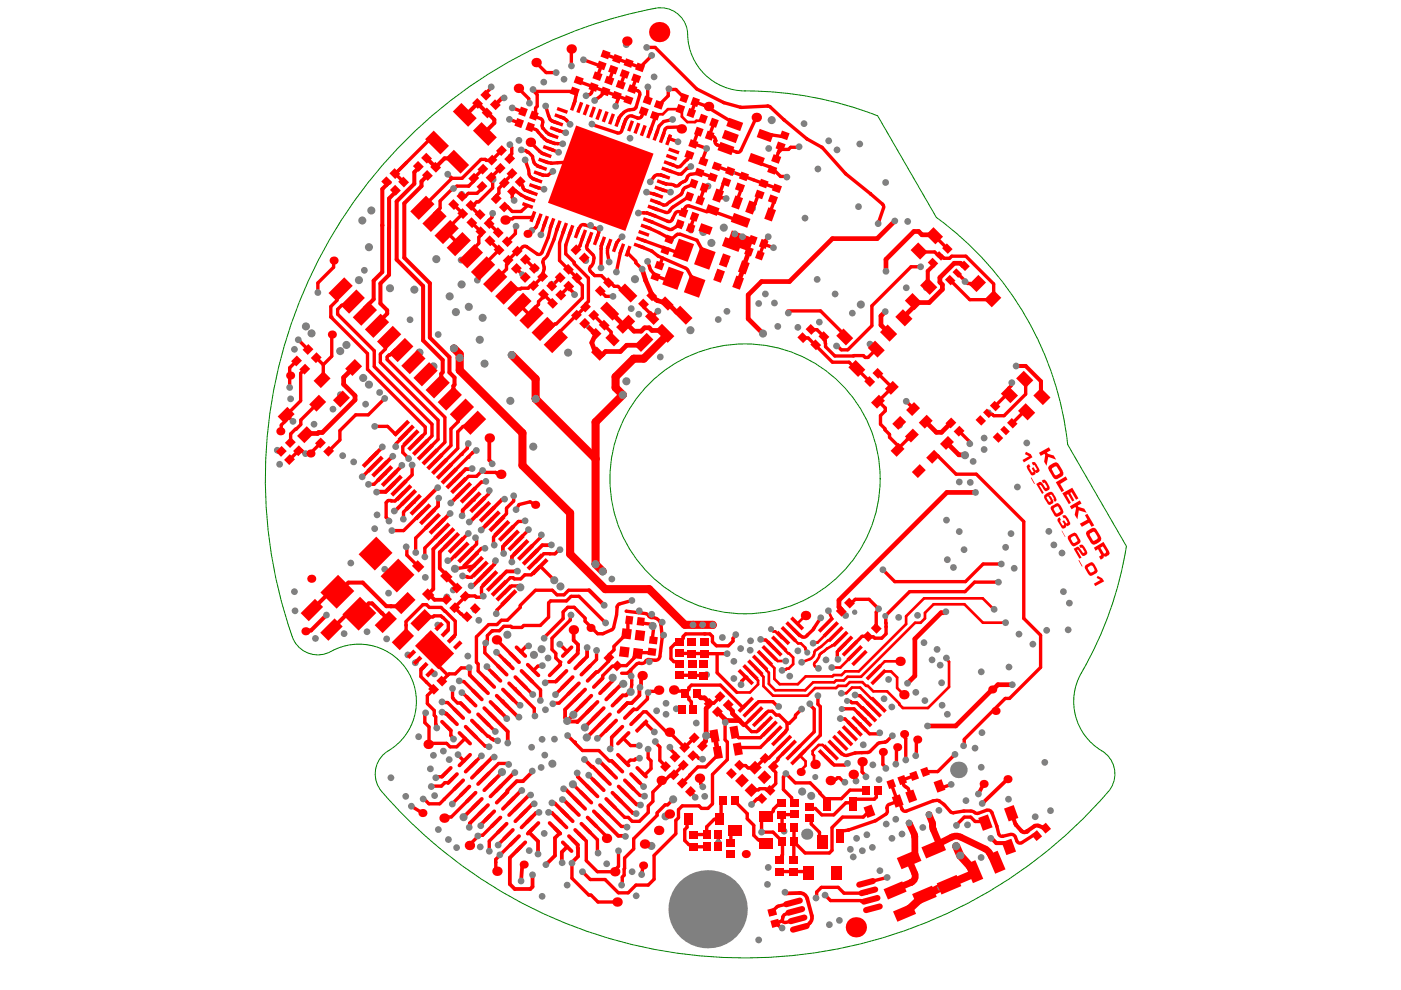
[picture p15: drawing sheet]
<svg xmlns="http://www.w3.org/2000/svg" width="297mm" height="210mm" viewBox="0 0 297 210" stroke-linecap="round" stroke-linejoin="round" font-family="sans-serif">
<g fill="none" stroke="#008000" stroke-width=".21">
<path d="M85 30.8a100 100 0 0 1 54.9-29.2 5.7 5.7 0 0 1 5.9 5.7 12.2 12.2 0 0 0 12.2 12 77.4 77.4 0 0 1 28.1 5.3l12.4 21.5a68.7 68.7 0 0 1 27.9 48.2l12.4 21.5a80.6 80.6 0 0 1-10.2 28.1 12.4 12.4 0 0 0 5.7 15.8 5.7 5.7 0 0 1 .7 8.1 101.5 101.5 0 0 1-154.6-.7 5.7 5.7 0 0 1 1.9-7.9 12.2 12.2 0 0 0 4.3-16.6 12.2 12.2 0 0 0-16.4-4.5 5.7 5.7 0 0 1-8.2-3.1 101.5 101.5 0 0 1 23-104.2z"/>
<circle cx="158" cy="101.5" r="28.6"/>
</g>
<g fill="none" stroke="#f00" stroke-width=".71">
<path d="M115.7 22.5l.6 2M116.3 24.5h.1M116.3 24.5l.3 .7M117 25.6h.1M117 25.6l1.2 .5M70.7 55.2v1.5l-3.3 3.3v2M112.8 48.9l-1 .7M197.8 96.8l.2-.2h.8l3.9 3.9h4.3l10.1 10.1v20.5l3.5 3.6v6.8l-6.6 6.6h-.9l-8.7 8.7v1.2l-.1 .1M113.5 107l-1.1-.6-2.3 .6-.7 1M212.3 119.6h-3.9l-3.7 3.7h-15M129.7 133.5l-1.8 .9h-1.2l-1.2-1.3h-.3v-.2l-1.2-1.2v-.6l-2.3-2.3h-1.3l-1 .9v1.5l-4 4.1M130.7 130.4h.1"/>
<path d="M130.7 130.4l-.6 2.6M130.8 128.7h.1M130.8 128.7l-.1 1.6M134 127.3l-2.6 .7M94.6 153.9l1 1v1.1l.5 .5v.2M95.9 146v1.9l.2 .3M173.9 155.9l-4.3 4.3M87.2 170.9l2.4 1.5M191.3 165.4l.3 1M192.1 166.9h.1M192.6 167.3h.1M192.6 167.3l.6 1.5"/>
<path d="M136.4 183.5l-.4 1.9"/>
</g>
<path d="M176.1 159.5l-1.7-1.6h-.8l-1.3 1.3v.7l.3 .3v1.6l.2 .3M169.3 160.5l.3-.3 1.2 1.2v.9l-1 1.1v.3" fill="none" stroke="#f00" stroke-width=".57"/>
<path d="M110.8 91.8v6.9l10.1 10.1v8.7" fill="none" stroke="#f00" stroke-width="1.7"/>
<path d="M208.6 166.2l-1.2 2.1M213.6 165.2l-5.4 5.2M111 183.3l-.3 .1-.2 3.4" fill="none" stroke="#f00" stroke-width=".8"/>
<path d="M214.6 145.2h-3l-1 1h-.2l-7.8 7.7h-5.9" fill="none" stroke="#f00" stroke-width="1"/>
<circle cx="132.9" cy="9.5" r=".36" fill="#f00"/>
<path d="M113.7 13.3l2.1 2.1h2.1M121.1 10.4h.1M121.1 10.4l.1 3.6M132.8 9.5h.1" fill="none" stroke="#f00" stroke-width=".71"/>
<circle cx="105" cy="22.2" r=".43" fill="#f00"/>
<path d="M106.9 20.8l-.5 .1-1.4 1.3M197.9 56.3l-1.2 1.2v3l.2 .2-.5 .3" fill="none" stroke="#f00" stroke-width=".86"/>
<path d="M104.1 18.4v.2l-1.1 1.2v.4M148.2 27.9l-.4 .4-.8 2.2M151.4 26l-.9 2.8 .7 .1M151.6 29.8v.1M151.6 29.9h.1M152.1 30.7h.1M152.1 30.7l1.8 .8M152.3 41.5l.4 .4h.9l.4 .2" fill="none" stroke="#f00" stroke-width=".71"/>
<path d="M198.1 50l-.2-.2h-2.4l-.7-.7h-1l-6 5.9v2.5M193.7 63.9l.1 1.1-1.8 1.8-.4 .6" fill="none" stroke="#f00" stroke-width="1"/>
<path d="M144.6 24.7l1.1 1.2h1.7l.2-.3h1l.5-.4" fill="none" stroke="#f00" stroke-width=".57"/>
<circle cx="151.6" cy="29.8" r=".36" fill="#f00"/>
<path d="M144.2 23.1l.4 .4v1.2M144.2 23.1h-2.6l-1.1 1.1h-1.4l-.3 .3M144.3 23.1h-.1" fill="none" stroke="#f00" stroke-width=".57"/>
<path d="M141.8 18.8l.2 .2h1.3l1.8 1.8M118.2 30.4l1.1 .1M125.2 26.3l5.7 1.9M132.3 26.2l-.5 1.5M141 27.5l-.6 1.7M141.6 27l2.6-.1 .3 .4M147.4 21.6l1.9 .7M149.5 22.4h.1M149.5 22.4l.6 .4 .1-.2M150.3 22.9l4.9 3M155.2 25.9l.6 .5z" fill="none" stroke="#f00" stroke-width=".71"/>
<circle cx="113" cy="19" r=".36" fill="#f00"/>
<g fill="none" stroke="#f00" stroke-width=".71">
<path d="M113 19.2v-.2h.2l.4 .4h8.3M106.9 38.6v.2l-1.1 1.2v1l-.6 .6v.5l.1-.1M113.3 39.5l2 .6M104.5 45.2l-.2 .2v.7l-.7 .6v.6l2 2M110.4 41.3l-1.1-.8h-.6l-.1 1.4 .4 .4v.2M110.6 41.4l1.8 .8M111.9 43.6l-1.4 1.2h-1.9l-1-1-.7 .1M137.7 48.4l3.9 1.9 .3 .5M141.9 50.8l.6-.2 1.1-.9h.7l3.5 1.2 .9 1.8M141.9 50.8l.2 .1M144.1 47.5l-.2 .2M145.2 44.1l-.3 1"/>
<path d="M145.2 44.1h.1M146.1 43.7l3.7 1.2 1.1-.2M147.1 46.4l-.5 1.2v.6l-.2 .2 .1 .4M151.1 44.5l-.1 .3 4.5 1.6M155.5 46.4h1.2l.3 .3z"/>
</g>
<circle cx="143.9" cy="47.7" r=".36" fill="#f00"/>
<path d="M109.9 18.7l2.2 2.2v.8l.2 .2M113 19.2l.9 .9v2.4l-.4 .4v1.3l-.3 .3M116.3 31.5l2.1 .8M116.8 30.1l1.3 .3M136.5 45.1l-1.2 .1M136.6 45.1l1.4 .3M137.5 46.8l4.4 1.8M143.9 47.7l-1.4 .9M145.6 42l-2.9 1.9M147.2 46l-.1 .4M86.1 115.9l.2 .2v1.6l2.4 2.4" fill="none" stroke="#f00" stroke-width=".71"/>
<path d="M152.1 150.9l1.6 1.6M153.7 153.1l.1 .1M154.4 149.4v.4l.9 1v.5l1.5 1.5M156.8 152.8h.1" fill="none" stroke="#f00" stroke-width="1"/>
<circle cx="152.1" cy="150.9" r=".5" fill="#f00"/>
<path d="M200.2 129.9h-.7l-5.5 5.6v7.8l-1.6 1.6M147.8 147l.8 1h.8l1.1 1.1M149.7 156h1.8M149.7 156l-.1 .1v1.1l-.7 .6M150 156h.1M150.4 149.2v.3l-.7 .7v5.8M153.7 152.5v.6M156.8 152.8h-2.5l-.5 .4" fill="none" stroke="#f00" stroke-width="1"/>
<path d="M187.2 120.8l2.5 2.5M206.6 123.4l-2 2h-11.7l-5.2 5.2 .1 1.5M152.6 147.7l-1.3 1.4-.9 .1M153.8 153.2l-.1 3.7 .5 .4M170 150.3l-1.3 1.3v.5l-1.3 1.3M171.7 149.2v.2l.9 .9v4.9M173.4 147.5v1.8l.5 .5v6.1M179.6 148.6l.7 .1 .3 .3h1l1.1 1.1M181.1 150.3l2.1 2.2M176 165.5l.3-.2h.9l.4-.4h.4l.9 1h.2" fill="none" stroke="#f00" stroke-width=".71"/>
<g fill="none" stroke="#f00" stroke-width=".57">
<path d="M169.2 136.4h.6l.9 .9 .5 1.1M170.8 130.5l-1.8 1.7M171.7 139.8l-1.7 .6M174.6 138.1l-.4 .3M175.3 137.6l-.4 .3M175.5 135.8l-1.4 1.3M176.4 136.9l-1 .6M176.4 136.9h.1M178.2 135.5l-1.8 1.4M181.2 138.5l-3 3h-1.9M210.8 129.2l-2.4-2.3h-12.5l-3.8 3.8v1.6l-10 10h-2.9l-.8 .8h-1.6l-.3 .3h-5.7l-1.6 1.7h-3.9l-1.1-1.2v-2.2l-2-2.2M213.2 132h-4.8l-3.9-3.9h-6.6l-1.8 1.8v1.2l-.9 .9h-1.2l-11.4 11.5h-2.9l-.8 .8h-1.7l-.3 .4h-4.5l-1.7 1.7h-6.3l-1.4-1.4v-2.4l-1.8-1.9"/>
<path d="M159.1 142.5l1.6 1.8v.8l-1.7 1.7h-2.8M160.1 141.7l1.8 1.8v2l2 2h7.3l1.6-1.6h4.5l.4-.5h1.7l.8-.8h2.6l.8 .8h.4l1.2 1.2h2.9l2.6 2.5v.2l.7 .8h5.3M168.2 140.8l-1 1-1.2 .2-.2 .1M172.8 140.4h.1M172.9 141.4l.6 .3M178.4 147h1l1.2-1.2h1.8l2.2 2.3 1.7 1.3M186.3 143.6l1.2-1.2h1.4l1.3 1.2v2.3l1.4 1.4M190.8 140.2h-3.2l-2.3 2.3"/>
</g>
<circle cx="183.2" cy="152.5" r=".36" fill="#f00"/>
<path d="M161.3 135.6l.1 .1h1l1.8 1.8M174 131l-1.4 2.1M179.2 136.5l-1.7 1.7v1.3l.2 .3M180.1 127.9h.4l.8-.8h3l2 2v.2l-.5 .5v3.4M187.8 132.1h.1M152 142.6l4.2 4.2M172.6 155.2l-4.4 4.3M181.1 150.3h-2.6M166.6 164l2 2h3.2" fill="none" stroke="#f00" stroke-width=".71"/>
<path d="M163.5 133.4l.4 .5h.5l1.4 1.4h.2M166.6 137.9l1.6 1.5v1.4M167.2 134.5l2 1.9M175.6 129.5l.7 1.6-1.2 1.3M176.1 133.4l-2.8 2.8h-.8l-.1 .2M200.7 139.5v.2l.5 .6v5.4l-4.5 4.4M160.1 141.5v.2M161.2 140.5v.2" fill="none" stroke="#f00" stroke-width=".57"/>
<path d="M206.8 104.4h-6l-22.9 22.9v1.4l.5 .5v.4M178.4 129.6h.1M178.4 129.6l.9 .9M179.3 130.5h.1" fill="none" stroke="#f00" stroke-width="1"/>
<circle cx="158.1" cy="143.6" r=".36" fill="#f00"/>
<g fill="none" stroke="#f00" stroke-width=".71">
<path d="M201.5 59.4l4.1 4.1h4.7M186.1 85.2h.2l1.4 1.3v.6l-1 1v1.8l1.9 2.2v.6l1.8 1.8-.1 .9 2.1-2.3 .7-.8h.2M203.3 91.4l2.2 2.1 .1 .6M214.5 81.1l-.1 .7-.6 .6v1.1l.2 .2h-.6l-2.4 2.4M217.5 80.6v3l-4.6 4.5h-2.2l-.3-.3h-.5l-.3-.3-.2 .1M96.7 115.6h.1M99.3 113.1l-2.5 2.5M99.3 113.1h.1M100.8 114l.2 .4v1l-2.2 2.2M149.3 138.6h4.9M152 138.6v4M156 134.6v.1l-.6 .6v.6l-1 1h-2.5"/>
<path d="M187.9 132.1v2.3l-1 .9h-1.4l-.3-.3h-1.2M187.9 132.9h.1M206.6 123.4h5.1M158.1 143.6l-.9 .8v.6l-.1 .2"/>
</g>
<path d="M165.2 136.5l1.4 1.4M165.2 136.5h.1" fill="none" stroke="#f00" stroke-width=".57"/>
<path d="M199.8 61.4l-2.8 2.7h-3.1M196.3 89.4l2.2 2.3h1.1l2-2M200.8 93.9l2.5 2.5 1.3 .1M200.6 129.7l-.4 .2" fill="none" stroke="#f00" stroke-width="1"/>
<path d="M215.4 77.6h2.1l3.2 3.2" fill="none" stroke="#f00" stroke-width=".86"/>
<circle cx="192.1" cy="85.1" r=".36" fill="#f00"/>
<path d="M195.2 56.6h-2l-8.3 8.3v4.2M203 57.9l2.2 2.2M192.1 85.1l1.5 1.4v.2M217.3 80.4l.2 .2M217.7 87.3l-.3-.3-2.8 2.7" fill="none" stroke="#f00" stroke-width=".71"/>
<path d="M220.7 80.8v3.1l.2 .2" fill="none" stroke="#f00" stroke-width=".86"/>
<circle cx="214.6" cy="89.7" r=".36" fill="#f00"/>
<path d="M199.3 54.3h.3l.5 .5h1.2l.5-.5h3l5.9 5.9v2.9l-.4 .4M205.2 60.1h.5l.2 .2h1.1l.2-.2" fill="none" stroke="#f00" stroke-width=".71"/>
<circle cx="200.9" cy="52.7" r=".36" fill="#f00"/>
<path d="M194.9 53.2l.2 .2h3.1l.8 .9h.3M198.1 50l2.8 2.7M167 65.9h7l5.1 5.1v.4M170.2 71.6l1.1 .1 5.2 5.1h3.5l1.4 1.3h.3l2.7 2.8M172 69.9h1.2l1.5 1.5v.6l.3 .2v1.3l2 2 6.1-.1 .3 .4h.6l1.8-1.8M172.6 69.9h.1M184.9 69.1l-5.2 5.1h-1.3l-.8-.8h-.2M186.1 79.2l3 2.9-3 3.1M85.6 108.6v1.4M85.6 104.5l-1.8 1.7-1.5-.1-.4 .4v3.2l.6 .8" fill="none" stroke="#f00" stroke-width=".71"/>
<path d="M189.7 46.9l-3.7 3.7h-9.5l-9.1 9.1h-5.9l-2.9 2.8v5.1l3.2 3.1M204.5 56.4h-.3l-.5-.6h-1.4l-3 3v1l.5 .6v1M187.7 66.1l-.9 .9v1.9l1.6 1.7M193.7 63.9l.2 .2" fill="none" stroke="#f00" stroke-width="1"/>
<path d="M197.8 55.8l.1 .5" fill="none" stroke="#f00" stroke-width=".86"/>
<path d="M146.9 132.5h4.2" fill="none" stroke="#f00" stroke-width="1.7"/>
<path d="M86.6 105.5l-2.8 2.9h-.2" fill="none" stroke="#f00" stroke-width=".8"/>
<circle cx="87.6" cy="106.5" r=".36" fill="#f00"/>
<g fill="none" stroke="#f00" stroke-width=".71">
<path d="M137.1 10.1h1.8l8.8 8.8 5.7 2.8M148.8 36.7l2.3 .9M150.1 39.5h-.4l-.6 .6v.5l-.5 1.4M153.4 21.7h.1M153.5 21.8l3.5 .9M157 22.7h.1M162.8 22.5h.1M162.8 22.5l-5.6 .3M163.3 22.7l2.9 2.7M163.7 36h.4l1.4 1.4h1.2l.1 .1M166.2 25.4h.1M166.2 25.4l4.8 4"/>
<path d="M169.4 31.1l-1.8 .1-.4 .5h-1.5l-.7 .7 .4-1M171 29.4h.1M171.1 29.5l3.1 1.7M174.2 31.2h.1M174.4 31.4l4.8 5.4M179.2 36.8h.1M179.3 36.9l5.2 4.2M160 43.3l-.8 .7 .3 .2M162.7 50.5h.1M162.9 50.2v.2l-1 1v.3M184.5 41.1h.1M184.6 41.1l2.5 2.2"/>
<path d="M187.1 43.3h.1M187.3 44.1l-1.1 3.3M81.5 100.4l-2.2 2.3M85.6 110l-.1 .1M87.6 106.5l-2 2.1M89.5 108.5l-3.9 4h-2.5"/>
</g>
<path d="M83.6 102.5l-1.8 1.8h-2" fill="none" stroke="#f00" stroke-width=".86"/>
<circle cx="81.5" cy="100.4" r=".36" fill="#f00"/>
<g fill="none" stroke="#f00" stroke-width=".71">
<path d="M128.3 19.4l-1 1-1.2 .9M137.4 18.4l-.1 2.9M138.2 11.8l-2.5 2.5M141.8 18.8l-.1 .2v1.3l-2 1.9M115.3 34.2l1.5 .4M116.8 34.6h.1M117.2 36.3l-1 .9-1.1-.1-.8-.3M121.5 34.3l-4.5 .3M137.3 21.3h.1M78.1 102.7h1.2M145.4 134.4h4M150.5 134.4l.6 .5v1.2l.8 .8"/>
<path d="M170 135h.1M172.4 133.5l-1.5 1.4M177.2 158.5l1.6 1.5M181.2 159.7l-1.6 .4M184 159.5h.1M184 159.5l-2.6 .1M186.1 157.7l-1.7 1.6M187.5 148.1l-.1 .1M187.7 157.3l-1.2 .2M187.7 157.3h.1M189.2 156l-1.1 1.1M202.5 159.9l-3.7 3.7h-2.5"/>
<path d="M124 175.4l2.7 2.6v2.7l.1 .2M128.1 171.6l3.6 3.6h1.1l.1 .2M142.7 169.5l-1.2 1.2h-.5l-1.7 1.7v.5l-4.9 4.9v2.2M148.3 165l.2 .2v1l.5 .4v.2M159.8 175v2.1l1 1 .9 .1M175.1 160.5l1.7 1.7h2.3l.6-.3M121.3 183v3.2l3.5 3.6M123.5 184.8l1.6 1.7h3.2M131.1 180.4v3.3l-1.2 1.1M138.7 181.4v5l-1.3 1.3h-2.6l-1.6 1.6h-2.1M163.7 193.4h.1M164.7 192.3l-1 1.1"/>
<path d="M165 196l.6 .8h.2M168.1 191.3l-3.1 .8"/>
</g>
<path d="M112.2 176.5l1.9 1.9v2.7M119.2 169.5l.4 .1 2 2.1M122.4 163.9l.1 .8 3.1 3M122.5 179.8v1.8l-1.2 1.4M123.9 161l4.3 4.1M126.6 172.7l4.5 4.5h1.4l.1 .1" fill="none" stroke="#f00" stroke-width=".8"/>
<circle cx="149.4" cy="134.4" r=".36" fill="#f00"/>
<g fill="none" stroke="#f00" stroke-width=".71">
<path d="M112.9 121.6l-.3 .3h-1.3l-.9 .8M124.9 125.1h-4.3l-1 1h-1.5l-1-1h-3.6l-3.2 3.3M128.4 132.1l-5.6-5.7h-1.7l-1 1h-3.4l-.4 .4v3.1l-1.7 1.7h-3.6l-.4 .4h-2M149.4 134.4h1.1M99.9 155.2l2.9 3h.8l.1 .1M101.2 153.9h.1M101.2 153.9l2.2 2.2h.3l1 .8h.7l.1 .2M165.2 151.6l1.7 1.8M166.9 153.4h.5M166.9 153.4v1.3l-1.7 1.8M94.2 169.5h.1M95 165.9v.1"/>
<path d="M96 165.1l-1 .9-.7-.1-.7 .8-2.2 .1M97.3 166.4l-4.1 4h-2.3l-1-1h-.2M143.3 176.8l-4.6 4.6M124.8 189.8h.5l1.5 1.4h4"/>
</g>
<path d="M124.9 125.1l3.2 3.2" fill="none" stroke="#f00" stroke-width=".86"/>
<path d="M103.8 151.3l3.9 3.8v2.4M121.6 151.5l-1.4 1.4 .2 .1 2 .1M104.8 160.5l-.5 .1-3.1 3.2M112.9 163.5v.2l-2 1.9h-1.3M118.7 176.6l-1 1.1v3.7l-2 1.9M136.7 179l.2 .2h1l.2 .2" fill="none" stroke="#f00" stroke-width=".8"/>
<circle cx="112.9" cy="121.6" r=".36" fill="#f00"/>
<g fill="none" stroke="#f00" stroke-width=".71">
<path d="M101.7 120.7l-1.7 1.7h-.8l-.2-.2h-.8l-.1-.1M102.1 124.5v1.3l.4 .4v.2l-.4 .2h-1.1M107.9 126.7l-2.5 2.7v.6l-.2 .1M108.6 133l-.3-.2h-1.5l-.9 .9-1.6 .1-1 1M110.3 128.4v.4l-2.7 2.7h-1.3l-.9 .9h-1.8l-2.6 2.6M110.4 122.7h-1.4l-.2-.2h-.6l-2.3 2.2M112.9 121.6l1.5-1.5h.2l2.9 2.9M90.4 144.6l1.5 1.5-1.3 1.4v1.7l1.5 1.4v1.1l.3 .3v1.6l.2 .7M96.1 148.2l.9 .9h.6l1 .9M97.9 146.8l2 1.9M99.5 141.5l-1.7 .1-1.3 1.3h-1.3l-.3 .2M152.2 159.6v.4l-2.6 2.6h-1.6l-3.4 3.5"/>
<path d="M134.4 180l-2 1.9-.1 3.7-.4 .4v1.5l-.1 .2M140 166.4l-1.6 1.5v2l-1 1v1.4l-1.8 1.8h-1.6l-.8-.8h-.7M158.4 172.5v1.1l1.4 1.4M161.7 178.2l.8 .7M165.9 178.4v2.9l-.1 .1v.5l-.5 .4M204.5 173.2l-1.7 1.8M165.3 184.8h.1M165.3 184.8h2.9M168.2 184.8h.1"/>
</g>
<path d="M93.7 151l.9 .3 1.4 1.3M99.5 141.5l.1 .2v1.4l3.1 3.2" fill="none" stroke="#f00" stroke-width=".8"/>
<path d="M214.8 173.4l.5 1.2M215.4 174.9l1.2 1.3M219.3 175.2l-1.6 1.1" fill="none" stroke="#f00" stroke-width=".86"/>
<circle cx="217.7" cy="176.3" r=".43" fill="#f00"/>
<path d="M210.1 177.7l1.1 1.1h1.9l.8 .8M214.4 172.4l.4 1M220.2 175.1l1.5 .5" fill="none" stroke="#f00" stroke-width=".86"/>
<g fill="none" stroke="#f00" stroke-width=".71">
<path d="M168.2 133.4l1.8 1.6M182.2 153.5l2.1 2.1M186.5 155.4l-.4 .2M190.2 158.4l-.1 .2v3.3l-.2 .1M191.7 155.6l.2 .2v.6l.1 .2v4.5M161.5 176.4h2.4l2 2M165.8 170.3l-.4 .4h-.5l-.9 .9v.3l-1.2 1.2h-.6M166.6 164v.2l-.5 .5v2.7l1.7 1.8v.6l.5 .4M168.3 178.5l-.1 3.8M168.3 175.4v3M168.3 172.7h-2.5l.1 2.7M168.3 178.4h.1"/>
<path d="M168.3 172.7h.1M168.4 178.4l-.1 .1M171.5 173.5l.5 .4v.8l1.8 1.8v1.3l.6 .7M171.8 166l3.6 3.8M175.4 169.8v.6M179.9 176l-1.3 .2-.5 1.1M179.9 176h.1M180.9 164.2v.3l.5 .5 .1 .6M182.8 161.5v2.2l.8 .8v.2M183.6 167.5h-3.4l-1.8 1.8h-2.6l-.4 .5M184.3 172l-1.3 1.2h-4.4l-2.2 2.3v4.8l-.5 .6h-5.2l-2.4-2.4M185.6 174l-5.6 2"/>
<path d="M185.6 174h.1M186.1 167.5l-.3 .3v1.2l-.4 .4h-4.1l-.5 .5v.5l.3-.2h-1.8l-2.5 2.6h-2.6l-1.3-1.4h-.9l-.5-.4M187.8 172.6l-2.1 1.4M188.1 171.3h.1M188.1 171.3v.6M189 166.2l1.3 3.6M190.3 169.8l.6 .7 .3 1M190.3 169.8l-1.8 .8M191.2 171.5v.1M193.6 164.6l-2.3 .8M198.6 169.7l-.8 .1-5.6 2.2M199.2 169.8h.1"/>
<path d="M199.2 169.8l.9 .7M200.3 170.7l1.2 1.4M201.7 166.3l-1.8 .7-.7-.4M202.1 172.3h.1M204.2 172l-2.1 .3M204.5 172h1.3M204.5 173.2h1.3l.9 1h2l.2 .2M209.1 171.8l-1.7 .6M210.3 172.4l1 2.7M211.4 175.2l.3 1.6M212.6 177.3h.1M214.2 176.9l-1.6 .4"/>
<path d="M215.3 177.5l.3 .8M219.8 177.2l-.6-.1-2.6 1.6M168.2 184.8h3l.3 .2M174.9 189.8l1.2 1.1h6.4M177.3 184.5v.5M184.1 189l-.4 .4h-4.8l-1.2-1.3h-3.6l-1 1v1.2l-.1 .1"/>
</g>
<circle cx="182.2" cy="153.5" r=".36" fill="#f00"/>
<g fill="none" stroke="#f00" stroke-width=".71">
<path d="M144 136.1l-.4 .4h-.5l-.8 .9v2.3l.6 .6h.7l.4 .4M179.2 136.5h.1M184 135l-1.2-.1-2.6 2.6M139.6 146.3l-.2 .3-1.8 .1M142.8 146.3l.3 .2h1.8l.4 .5 .8-.8v-.4l.5-.5h6.1l4.8 4.7 .6-.6M145.3 147l.8 .9v.4l.5 .5v1.1l.4 .4M149.2 143.2h.1M154.2 157.3v3.8l-3.1 3.1v6.2l-1 1h-1.4l-.5-.5h-3.5l-.8 .8v1.7l-.6 .6v2.8M160.1 151.4l-2.2 2.3 1.4 1.4h1.2l1.7-1.6M163.2 154.5l-2 1.9h-4.6l-.9-.9v-.2M164.2 155.5l-3 3h-4.8v.3M165.2 151.6h-.6l-.8-.8h-.9l-1.7 1.7"/>
<path d="M166.2 157.5l-3.2 3.2-.9 .1-2 2h-1.5l-.5-.5h-1.3M167.2 158.5l-2.3 2.3v.3l-1 1v1.1l.6 .6v2.4l-1.3 1.2v.2h-.5l-.4-.4h-1.2l-.3 .3h-1.5M178.2 152.4h1l2 2.1M184.3 155.6h1.8M146.1 173.6l-.4 .5v1.3l-.5 .5v2.3l.9 .9h.6l.4 .4h-.1M147.2 179.4l.1 .1 2.5 .1M152.3 179.6h.1M152.3 176.8h.1M152.3 176.8v2.8M152.3 178.7h.1M153.3 169.8l-.4 .4v3l-.5 .5h-1l-1.6 1.6v1.5l-2.8 .3M155.8 169.8l2.6 2.7"/>
<path d="M155.9 176h-.2l-.7 .7v1.9M161.5 169.3l-.6-.1-.4 .2-1.2 1.2M162.2 173.1l-.7 .7v2.6"/>
</g>
<path d="M141.9 172.6l-.5 .5h-.3" fill="none" stroke="#f00" stroke-width=".8"/>
<path d="M128.3 124.9h9.3l7.6 7.6h1.7M151.1 132.5h.1M202.7 179.4l.9 2 2.9 3.4-.1 .5-5.2 2.3M196 189.9l-4.2 3.6M199.4 188.2l-2 1" fill="none" stroke="#f00" stroke-width="1.7"/>
<path d="M163.2 138.5l1.7 1.7h1.7" fill="none" stroke="#f00" stroke-width=".57"/>
<path d="M192.7 174.5l1.1 2.3M194 177.4v3.7l-1.2 1.1 1.1 3M194 177.4h.1M197 172.7l.6 1.7M197.7 175h.1M197.7 175v.2M197.8 175.8h.1M197.8 175.8l1.3 3 2.7-1.3M203.7 177.5l5.2 2.5M193.2 187.1l-2.2 .9-1.2 .8M193.2 187.1h.1M209.8 180.8l.5 .9 1 1.1" fill="none" stroke="#f00" stroke-width="1.4"/>
<path d="M148.9 157.8v.4M151.5 156l.7 3.6M156.8 152.8l.9 .9" fill="none" stroke="#f00" stroke-width="1"/>
<circle cx="181.2" cy="154.5" r=".36" fill="#f00"/>
<path d="M144 138.5l5.3 .1M145.4 134.4l-.6 .5v.4l-.7 .8M146.6 138.5v.1M134.4 150.4h.1M137.6 146.7l-.3 .3v1.2l-2.3 2.2h-.7l-.9 .9M144 143.2h.1M144.1 143.2h2.7M146.8 143.2h.1M146.8 143.2h2.4" fill="none" stroke="#f00" stroke-width=".71"/>
<path d="M136.1 143.3l-.2 .2v1.8l-.3 .5v1.6l-1.7 1.7" fill="none" stroke="#f00" stroke-width=".8"/>
<circle cx="149.3" cy="138.6" r=".36" fill="#f00"/>
<g fill="none" stroke="#f00" stroke-width=".71">
<path d="M111.5 137.1l-1 1M111.7 143.4l2.9 2.9v2.2M120.3 155.9l1.5 1.5h.2v.2l1.5 1.5M121.6 146l-3.1 3.1h-1.2l-.1 .1M165.1 149.8h-.2l-1-1h-3.1l-1.7 1.6M181.3 147.3l.1 .2h.9l3 2.9M182.7 150.1l1.5 1.3M122.7 176.7l1.6 1.6v4.2l2.4 2.3h3.6M128.3 186.5l2.8 2.8M165.4 195.4l-1 .4 .6 .2M165.9 195.3h.1M166 194.5l-.1 .3"/>
<path d="M166 194.5h.1M168.6 193.1l-1.4 .4-.8 .4M169.1 194.9l-2.5 .7M184.6 190.8l-.3 .3h-1.7l-.1-.2M188.1 186l-4.5 1.2"/>
</g>
<path d="M163.2 138.5h.1" fill="none" stroke="#f00" stroke-width=".57"/>
<path d="M110.4 179.5l-2.3 2.4v5.6l1 1h3.3l.5-.5v-2.5M166.4 189.2l.4 .2M166.8 189.4h.1M169.5 189.3l-2.7 .1M171.1 190.5l1 3.6M171.7 195.7l-.7 .6-1.4 .4" fill="none" stroke="#f00" stroke-width=".8"/>
<path d="M96.3 73.9l1.2 1.2v3.4l13.3 13.3M108.5 75.3l5.1 5v4.3l12.7 12.7M141 70.7l.3 .3v.2l-4.8 4.8h-2.1l-3.9 3.9v2.3l1.5 1.5-5.7 5.8v30.1l1.5 1.5M120.9 117.5l7.4 7.4" fill="none" stroke="#f00" stroke-width="1.7"/>
<path d="M129.3 66l2.7 2.8" fill="none" stroke="#f00" stroke-width="1"/>
<circle cx="110.5" cy="138.1" r=".36" fill="#f00"/>
<path d="M110.5 138.1l-.1 .1M112.1 136.9l-.6 .2M109.1 146l4.2 4.2v1.5l.1 .1" fill="none" stroke="#f00" stroke-width=".71"/>
<path d="M106.4 148.6l3.5 3.5h.1" fill="none" stroke="#f00" stroke-width=".8"/>
<circle cx="109.1" cy="146" r=".36" fill="#f00"/>
<g fill="none" stroke="#f00" stroke-width=".71">
<path d="M121.9 19.4l.3 .5-.6 2.4M122.7 17.1l.4 .3 2.7 1.1M123.7 12.7l3.3 1.2h.5l-.8 2.3M125.8 18.5l-.4 1.1M125.8 18.5l7.4 2.7M128.4 11.6l7.3 2.7M130 14.8l-.8 2.3M132.4 15.7l-.8 2.3M134.9 16.6l-.8 2.3 1.1 .3M108 25.3l2.1 .8M108.1 30.7v.2l.4 .4v1.3l-.4 .5v.6M108.5 36.8v.2l-1.6 1.6"/>
<path d="M108.6 22.9l2.3 .8M110.3 38.5l.3 .7M110.5 31.8l.2 .1h.8l.3 .4h.2l.9 .9 .3 1.2M110.9 39.6v.2M111.3 33.9l.8 2.1 .1 .9M112.4 26.9l1.2 .6M112.5 30.2l1.9 1.9M113.2 24.5l1.4 .7M113.5 34.9l1.3 .6M114.2 28l.7 .8M114.5 32.2l1.3 .6M114.9 28.9l.5 .5"/>
<path d="M115.1 26l-.1 .6M115.1 27.2h.1M115.1 27.2l.7 .8M115.5 29.5l1.3 .6M116 28.1l1.3 .7M117.7 27.4l2.2 .7M118.7 24.7l1.3 .7M120.2 25.5l.7 .9M125 20.1l-.8 .2M125 20.1h.1M130.8 20.3l.3 .6-.6 1.6M131.6 24.5l-.6 1.2"/>
<path d="M132.2 23.9l-.4 .4M133 25l-.7 1.2M134.1 24.6l1.1 .4M134.3 23.2h.1M134.3 23.2l-.8 .1M135.2 25h.1M135.6 20.1l-.7 2.6M136.5 23.6l-.4 1M147.4 21.6l-.8 2.4M153.9 31.5l2.3 .8M156.2 32.3h.1M160.4 24.9l-3.3 7"/>
<path d="M160.4 33.8l.9 .9 2.1 .8 .3 .5M165 32.4l-.4 1.3M165.5 31l-.1 .4M166.3 28.7l-.6 .2-2.1-.3-1.4 .1M111.3 40.3h.1M111.3 40.3l1.5 .6M125.9 66.8l.3 .3zM126.2 67.1l3.4 3.3v1.2l.3 .3M136.4 64.5l.1 .6 1.4 1.4 .4 .9 1.2-1.4"/>
</g>
<path d="M136.1 57.1l.8 2.3M136.9 59.5l1.2 2.8 .1 .4 .8 .8M124.2 68.8l1.8 1.8 .4 .1-.9 2 .7 2 .9 .6h.5l.8-.8h3.1l1.4-1.3h3l.6-.6M132 68.8h1l1.4 1.4h1.5l.8-.7h1l.5 .6h2.2l.6 .6M139.5 63.8h.1M139.5 63.8l2.1 .6 1.9 1.8h.7l.6 .6" fill="none" stroke="#f00" stroke-width="1"/>
<circle cx="104.1" cy="37.6" r=".36" fill="#f00"/>
<path d="M102.4 35.9l-2 1.9M104.6 38.3l-.1 1.5-3 3h-.4M106 35.7l-1.9 1.9 .5 .5" fill="none" stroke="#f00" stroke-width=".71"/>
<circle cx="104.3" cy="33.9" r=".36" fill="#f00"/>
<path d="M106.3 31.9l-2 2" fill="none" stroke="#f00" stroke-width=".71"/>
<circle cx="106.3" cy="31.9" r=".36" fill="#f00"/>
<path d="M92.7 30.2l-.5-.4h-1.3l-4.7 4.7M99.4 39.4v.1M99.4 39.5h-2.5l-.6 .5M100.4 37.8v.6l-1 1M102.2 39.5v.4l-1 1.1h-1.9l-.7 .7-.5-.4M104.3 33.9l-1.2 .1-.2-.2h-.9l-4 4h-2.2M101.1 42.8l-.8 .8h-.4" fill="none" stroke="#f00" stroke-width=".71"/>
<path d="M96.9 34.3l-.7-.7h-2l-1.8 1.9M101.3 21.9l-2.5 2.5h-.3M103.3 24l1.5 1.4v.7l-2 2v.3" fill="none" stroke="#f00" stroke-width=".86"/>
<circle cx="101.3" cy="21.9" r=".43" fill="#f00"/>
<g fill="none" stroke="#f00" stroke-width=".71">
<path d="M112.6 37.5l1.2 .7M132.8 21l.4 .2M138.7 37.4l-.8 1.2M138.9 24.5v.5l-1.2 3.2M139.5 37.1l1.4 .3M140.4 38.7l.8 .3 1.1 .1M141.9 34.7l1.6 .6M142 28.9l-.2 .7 .1-.2 1.8 .7M142.6 25.3l-1.9 .5-1 .9-.6 2M143 39.3l.1 .1M143.1 39.4h.1M143.5 35.3v.1"/>
<path d="M145.2 38.4l-.4 .2M145.2 34.2l-.9 1M145.6 33.9h.1M145.7 37.6l-.1 .4M146.2 32.8l-.3 .7M146.5 35.3l-.8 .4-1.3 1.2h-.5l-2.5-.9M147 30.5l2.8 1-.8 2.3 .1 .5M147 38.9l-1.7 .8M148.8 36.7l-.5-.1-1.8 .4M152 35.3l12.7 4.6M154 38.6l-.6 .2-.7 1.9-.4 .8M156.9 39.7l.2 .5-.8 2.7"/>
<path d="M110.8 52.4l-1.1 .9M111.7 52.3h.1M111.7 52.3l2.2 1.5M113 45.9l-.2 .2h-3.9l-.3 .3h-1.3l-.2 .2M113.5 48.3l-.7 .6M114.3 46.4l-.6 1.6M115.1 55.6h.1M115.1 55.6l.3 1M115.4 57.1l-.4 1.5M115.7 46.9l-1 2.9M116.2 50.4l-1.3 3.1M117 47.4l-.7 2.7"/>
<path d="M117.4 50.9l-1.3 3.1M118.4 47.9l-.9 2.7M119.7 48.4l-1.1 3.1v3.7l3.7 3.7M121 48.9l-1 3-.1 1.9 1.8 1.8v.3l3.1 3v5l-.7 .6v.6M123 52.1l-.9 .9M123.1 48l-.7 1.4M123.7 49.8l-.7 2.1M123.9 47.6h.1M123.9 47.6l2.6 .9M124.4 52.1h.1M124.6 52.9l1.1 1.1M125.1 50.3l-.7 1.8"/>
<path d="M125.2 57.6l.9 .8h1.4l1.5 1.5h.5l.7 .8h.8l1.4 1.4h.7M125.3 56.5h-.1M125.7 58h.1M125.9 54.8l-.1 .7M126.9 49.4l-.5 1.4M126.9 49.4h.1M127.4 52.8v4M127.8 51.3l-.3 1.4M129.1 51.8a4.9 4.9 0 0 0 .1 3.8M131.8 52.8l-1.1 4.9M131.9 50.2l-1.2 1.3-.2 .8M133.2 53.3v.4l1.6 1.7v.3l1.3 1.4"/>
<path d="M135.5 52.2l2.6 1M136 50.8l4.7 1.8 .4 .5 .6-.3 1.6 .6 1.6-.3M137 48.1l.8 .3M137.1 40.7l2.3 .7M137.3 55.4l.4 1.1M137.7 56.6l.1 .4M138 45.4l3.6 1.5M138 57.4l1 1.2 2.2 .7 1.5-.3M138.3 53.3h.1M138.3 53.3l1.1 .9M138.5 44.1l2.6 .9M139 42.8l1.6 .6"/>
<path d="M139.6 54.3l.9 .4M139.9 40.1l2.3 .6M140.5 54.7l4.9 2.2M140.5 54.7l-.7 1.6M140.6 43.4h.1M141.6 46.9h.1M142 44.6v.1M142.6 46.4l-.1 .1M143.2 45.2l-.6 1M144.1 44.9l.8 .2M144.3 41.3l-2.3 1.5M144.8 40.3l-.2 .6"/>
<path d="M145.8 57.3l.8 1.4 .7 2M146.1 41.7l-.5 .3M148.6 42l-.2 .5M148.7 52.7l.7 2M161 41.2l-.3 .3-.7 1.8M163.9 42.2l.2 .6-.8 2.7M164 52.5l-2.1-.8-.8 2.5"/>
</g>
<path d="M158.8 53.3l-2.3 6.6" fill="none" stroke="#f00" stroke-width="1"/>
<circle cx="127.3" cy="61.7" r=".36" fill="#f00"/>
<g fill="none" stroke="#f00" stroke-width=".71">
<path d="M94.9 36.9l.8 .8v.2l-6.1 6.2M96.3 40h-.3l-2.7 2.6v1.5M96.2 43.4l1.9 1.9-3.4 3.4v.5M99.9 43.6v.2l1.6 1.7h.3M109.4 48l-.1 .1v1.4l-1.7 1.7M109.5 56.9l1.9 1.9M115.1 58.6l-2 2M118.8 58.8l-1.5 1.6h-.3M122.3 58.9v.5l1.2 1.1v2.7l-5.6 5.5h-.3l-1 1h-1.3M110.1 64.6l2.6 2.6M120.6 60.7v.4l1.2 1.2v.2M120.6 60.8l-1.7 1.8"/>
<path d="M124.1 65.1l-6.3 6.1v1.1M127.3 61.7l1.1 1.1h1.6"/>
</g>
<circle cx="112.7" cy="67.2" r=".36" fill="#f00"/>
<path d="M109.7 53.3l-2 1.9v.6l-.3 .3v1l-2.4 2.4M117.2 64.3l-2-1.9v.5l-1 1.1v.5l-1.5 1.5v1.2" fill="none" stroke="#f00" stroke-width=".71"/>
<circle cx="105" cy="59.5" r=".36" fill="#f00"/>
<path d="M113.1 60.6h-.6l-.5 .5-3.7 .2-.7 .7" fill="none" stroke="#f00" stroke-width=".71"/>
<circle cx="111.4" cy="55" r=".36" fill="#f00"/>
<path d="M100 47.2l2 2v.6l-.5 .5v1.3l-1.7 1.7v1M103.9 51.1l1.9 1.9-3.4 3.4v.5M111.4 55l1.9 1.9" fill="none" stroke="#f00" stroke-width=".71"/>
<circle cx="97.3" cy="51.8" r=".36" fill="#f00"/>
<path d="M84 36.6v.5l1.6 1.5M86.2 34.5l-2.5 2.3M93.3 44.1l-1.2 1.2v1.3M94.7 49.2l2.6 2.6" fill="none" stroke="#f00" stroke-width=".71"/>
<path d="M82 38.5l.4 .2M88.7 35.3v.4l-.9 .8v2.5l-3.7 3.7v12.3l5.6 5.6v11.6l4.2 4.1v2.6l-.3 .3v2l-.8 .7M90.4 33.5l2 2M90.6 37.2l-1.2 1.3v1l-3.7 3.6v11.5l5.4 5.5v11.5l4.2 4.1v3.3l1.1 1v1.6l-.3 .2v1.9l-.7 .8M82.5 48.4h.1M83.8 40.3v.4l-1.3 1.4v16.2l-1.8 1.8v4.3l1.4 1.4v.7l-2.2 2.2v.4M93.6 80h.1M96.1 82.5h.1" fill="none" stroke="#f00" stroke-width=".86"/>
<circle cx="82.4" cy="38.7" r=".43" fill="#f00"/>
<path d="M82.4 38.7l-1.3 1.4-.1 17.6-1.8 1.8v4l-1.8 1.8v1.2M81.1 47.8h-.1" fill="none" stroke="#f00" stroke-width=".86"/>
<path d="M99.1 95l-4.9 4.9M99.2 96.9l-4 4M100.2 96h.1" fill="none" stroke="#f00" stroke-width=".71"/>
<g fill="#f00">
<circle cx="99.2" cy="96.9" r=".36"/>
<circle cx="97.8" cy="96.4" r=".36"/>
</g>
<path d="M63.2 72l2.1 2.1M92.2 97.9h.1M94.2 99.9h.1M97.9 87.1l-.7 .7v1.6l-1.6 1.5v3.6l-3.4 3.4M99.3 94l-.2 .2v.8M100.2 96l-1 .9M100.5 89.6l-.8 .8h-1.5l-1.1 1.1v3.6l-3.9 3.8M101 95.5h-.3l-.5 .5" fill="none" stroke="#f00" stroke-width=".71"/>
<path d="M101.3 21.9l2 2.1" fill="none" stroke="#f00" stroke-width=".86"/>
<circle cx="65.3" cy="74.1" r=".36" fill="#f00"/>
<path d="M62.9 76.5l-1.5 1.5v4.2M68.5 77.3v2.9l-.2 .3M71.6 66.6l7.7 7.8v3.3l12.3 12.2M77.9 75v3.3" fill="none" stroke="#f00" stroke-width=".71"/>
<path d="M75 77.9l-2.1 2.1v1.5l2.4 2.4v.9l-6.9 6.9h-.8l-.3 .2h-2.3l-.2 .3" fill="none" stroke="#f00" stroke-width="1"/>
<circle cx="64.6" cy="78.3" r=".36" fill="#f00"/>
<g fill="none" stroke="#f00" stroke-width=".71">
<path d="M64.6 78.3l-.9 .8v5.9l-2.8 2.8M70.1 67.2h.1M72.2 61.4l-.8 .7v1.6l-1.3 1.3v2.2M74.8 63.9l-.8 .8h-1.5l-.9 .9v1M82.5 71.6l-.8 .8v1.6l-1.1 1.1M83.8 74.2h1.3M61.4 97.4h.1M63.3 95.6h.1M64.8 96.2h-.2l-.7-.7h-.6l-1.9 1.9M67.4 85.5l-3.6 3.6v.9l-2.2 2v1.8M81.6 84.5l-3.5 3.5h-2.7l-3.3 3.3v2l-2.4 2.4M91.6 89.9v2.5l-2.4 2.4"/>
<path d="M108.9 105.1v1.1l-1.5 1.5v1.2l-2 2.1M111.3 110.4l-.1 .2h-1.3l-2.5 2.5M116.5 117.4h.1M118.7 116.5h-.2l-.8 .9h-1.1"/>
</g>
<path d="M103.7 92.9v4.7l.7 .7M116.9 115.5l-1.9 .1-2.5 2.5M146.4 167.8l1 1.2" fill="none" stroke="#f00" stroke-width=".8"/>
<circle cx="70.2" cy="67.2" r=".36" fill="#f00"/>
<g fill="none" stroke="#f00" stroke-width=".71">
<path d="M70.2 67.2l7.7 7.8M77.9 78.3l12.3 12.2v1.3l-2 2M80.6 75.1v1.7l12.3 12.3v4.1l-2.7 2.7M83.8 74.2l-1 1h-.3l-.4 .5v.6l12.2 12.2v5.3l-3.1 3.1M79.4 90.4h2.8l1.6 1.6 1.3-1.2M79.5 98.4l-2.7 2.7M79.5 98.4h.1M86.1 91.8l-2.1 2.3-.1 .6M87.1 92.9l-1.7 1.8v1.2l1.2 1.3M76.8 101.1h.1M103.3 134.8v1l-.2 .4M103.3 135.6h.1"/>
<path d="M121.1 130.4l-.2 .1v1l-3.9 3.8v2.4l.8 .8M115 141.1l-1 .1-.9 .9h-.1M118.8 140.9l-1.1 1.2M119 143.4l-1.2 1.1h-1.8l-.4 .3"/>
</g>
<path d="M81.1 94.8l-2.6 2.6M121.6 133.5v2.2l.9 1v1.9" fill="none" stroke="#f00" stroke-width=".8"/>
<circle cx="118.7" cy="140.4" r=".36" fill="#f00"/>
<path d="M70.4 70.9l-.1 4.6-1.8 1.8-1.5-1.5M60.7 89.1l-1.1 1v1.2l-.2 .1M61 88.4h.2l.9 .9M64.8 96.2h1M65.8 96.2h.1M67.9 93.9l-2.1 2.3M105.1 100.2h-2.2l-.4-.4h-.2l-1.3 1.2M117.8 138.5v1l1 .9v.5" fill="none" stroke="#f00" stroke-width=".71"/>
<circle cx="62.1" cy="89.3" r=".36" fill="#f00"/>
<path d="M60.8 87.9v.6M60.9 87.8l-.2 .3 .3 .3M87.1 92.8v.1M100.8 119.7l-.3 .3-4 .6M105.1 100.2l.2 .1h.6l.3 .3M99.3 126.4h1.4l.3 .2M101.7 120.7h.1M103.8 122.7l-1.7 1.8" fill="none" stroke="#f00" stroke-width=".71"/>
<path d="M107 105.8l-.6 .1-3.1 3.1M102.8 121.6l-2.4 2.5-.5 .1" fill="none" stroke="#f00" stroke-width=".8"/>
<path d="M69.2 130.4l-3.3 3.3h-1l-.1 .1" fill="none" stroke="#f00" stroke-width=".86"/>
<circle cx="99.3" cy="126.4" r=".36" fill="#f00"/>
<path d="M101 117.3l-1.2 1.3M102.8 116.3h-.8M104.6 113.9l.1 1.5 .1 .2M104.6 115h.1M98.7 126.4h.6M103.1 136.2l-.3 .3v1.9l3.7 3.7M109.9 124.2h-1.4l-1.6 1.5M109.9 124.2h.1M109.9 124.2l.4 .3" fill="none" stroke="#f00" stroke-width=".71"/>
<path d="M80.9 130h.1M81.8 131.9v-1.1l-2.9-2.9h-.7l-2 2v.2h-2.5l-3.4 3.4h.5v-.5M82.9 128.5h.1M85.7 127.9l-.6 .6h-3.2l-5-5h-3l-2 2h-1.9l-3.9 3.8" fill="none" stroke="#f00" stroke-width=".86"/>
<path d="M105.1 118.9l-.3 .2v.5l-2 2M108.4 114.1l-1.8 1.8v1.1l.2 .4M110.4 116.1l-1.9 1.9v1.2M109.7 121.1h-2.3l-2.6 2.6" fill="none" stroke="#f00" stroke-width=".8"/>
<circle cx="101" cy="117.3" r=".36" fill="#f00"/>
<g fill="none" stroke="#f00" stroke-width=".71">
<path d="M88.1 117.1v.1M89.5 108.5h.2M91.7 110.6l-3.6 3.5v3M93.7 112.6l-3.6 3.6v1.9M97.8 116.6l-2.3 2.1-.6 .2M101 101h-1.7l-2 1.9M102 116.3l-1 1M103 102.1l-.1 .1h-.8l-2.8 2.8M103.7 104l-.1 .1v.6l-2.3 2.3M106.4 112.1l-1.8 1.8M112 112.3l-2.6 2.8M114.8 113.4l-.2 .5-3.2 3.2"/>
<path d="M116.5 117.4h-1.2l-1.8 1.7M101 135v5.4M105.3 135.7l3.8 3.8M109.1 139.5h.1M123.5 159.1h3.5l2.2 2.2M131.8 142.7h1.2l.7-.7v1.3a5.8 5.8 0 0 1 0 3.4M134.5 152.8l1.9-1.9h.6l4.1 4.1h.6l.2 .3M187.2 159.4v2.7l.6 .6v.2M194.5 156.8l-.2 .2v3.1l-.2 .1M109.3 178l-3.3 3.3"/>
</g>
<path d="M92.8 103.4l-4.2 4.1M93 105.6l-.1 .1v1.6l-2.2 2.2M94.7 113.6l-2.8 2.8v8.5l-1.1 1.1 1.3 1.2h2.1M104.4 110h.1M104.4 110l-2.4 2.4M108.4 114.1h.1M110.4 116.1h.1M96.9 124.7l-.8 .4" fill="none" stroke="#f00" stroke-width=".8"/>
<circle cx="100.3" cy="106" r=".4" fill="#f00"/>
<path d="M100.1 99.4l-.1 .1h-1.3l-2.4 2.4M96.2 101.9h.1M100.3 106l-2.2 2.2v1l-.1 .2M102.3 108l-2.8 2.7M94.6 122.2l2.3 2.5M94.7 126.6v.5l-.3-.2-.2 .3M122.9 147.3l-3.1 3.1v1.8l.4 .4v.3M124.2 148.6l-2.6 2.7v.2M125.6 150l-3.2 3.1" fill="none" stroke="#f00" stroke-width=".8"/>
<g fill="none" stroke="#f00" stroke-width=".71">
<path d="M87.4 98.6v2.1l-2.8 2.8M92.1 137.7v2.7l2.8 2.7M90.2 151.1l-.1 .2v1.9l.9 .9v3.5M93.7 148.8l.2 .2h1l2.4 2.3M97.1 160l1.2 1.3 .2-.1M97.4 144.4l.1 .1h.9l2.8 2.9M98.5 156.5l-1.7 1.8h-1.4l-.7-.7h-3.7l-.2 .2M101 140.4l.4 .4v1.5l2.5 2.4M94.6 163.7l-.9 1h-.9l-.4 .2M99.9 169l-4.2 4.2h-1.3l-.2 .3M101.3 177.2l-1.8 2.1M106.5 175.6l-2.8 2.7v2.2"/>
<path d="M103.7 180.5h.1M105.1 182.8h.1M106 181.3l-.9 .9v2.3l.3 .2"/>
</g>
<circle cx="107.8" cy="140.8" r=".36" fill="#f00"/>
<g fill="none" stroke="#f00" stroke-width=".71">
<path d="M86.1 132.6h.1M89.4 131.5l.7-.7h1.7l.2-.2h1.5l1.5 1.5v1.3l-.6 .8M95.7 135.5l.8-.9v-2.9l-3-2.9h-2.5l-.6-.6h-.7l-3.6 3.6v3l-.7 .7M98.6 126.4l-2.2 2.4 2 2h.6M105.3 138.3l2.5 2.5M132.9 129.6l3.9 .5M133.4 131.5l-.3 .3v2.3l-.3 .3M135.8 131.8v.1M135.9 131.8h-.1M137.5 130.6h.1M137.6 139.8h.1M137.6 139.8l1.3 .2"/>
<path d="M140.2 132.6l.2 2.4M140.4 135.2l-.5 4M89.9 141.3l-.7 .8v1.3l1.2 1.2M90.4 144.6h.1M94.9 143.1l-1.2 1.3M103.2 141.3l2 2.1M134.9 140.8l-1.2 1.2M135.5 140.6h.1M135.5 140.6l.5 .1"/>
</g>
<path d="M94.7 113.6h.1M95.7 114.6l-2.5 2.5v3.4l1.4 1.4v.6" fill="none" stroke="#f00" stroke-width=".8"/>
<circle cx="138.4" cy="132.7" r=".36" fill="#f00"/>
<g fill="none" stroke="#f00" stroke-width=".71">
<path d="M118.7 136.6l1.5 1.6M126.5 137.9v1.9l-2.3 2.3M132 135.2h.1M132.8 134.4h.1M133.1 134.1l-2.9 2.9v.8l-1.1 1.1-.1 1.3-2.2 2.3h-.3l-1 .9M135.8 131.9l.4 .2 2.2 .3M138.2 138.2l-.1 .2h-2.7l-2.6 2.7-3 .1-2 2.1v.5l-1 .9M138.4 132.7l.3-.3-.4 2.9 .2 .5M102.5 152.6l2.5 2.5M107.8 147.3h.1M107.8 147.3l2.1 2.1M110.1 149.4l.2 .1"/>
<path d="M110.4 144.7l2.6 2.6M117.8 147.2v.1M120.3 144.7l-2.5 2.5M120.3 144.7h.1M129.5 153.9h.1M129.5 153.9l-2.7 2.6h-.1M130.8 155.2l-1.1 1.2v1.9l-.3 .5M132.1 156.5l1.6 1.6h1.8M136 153.9l.8-.6 1.9 1.9M137.4 158.8v1.9l.6 .6v1.7l-1.3 1.3M138.9 157.2v.2l1 1v2.8M142 158.4l.2 .5 1 1-.1 .6"/>
<path d="M142.2 155.5l3 3M98.6 167.7h.1M98.6 167.7l-2.7 2.8M105.2 174.3l-2.9 2.8h-1.1M107.8 162.1l-.3-.2h-1.8l-3.2 3.2M108 176.7l-2.4 2.5M121.5 166.3l2.7 2.7M125.3 174.1l3.1 3v.8l.2 .3M129.2 161.3h.5l1.1 1.2M135.6 160.8l-.1 .1h-.7l-.3 .3h-.9l-.7 .7-.8-.7M141.1 162.4v.1M141.9 164.6l-.7 .6h-.4l-.8 .9"/>
<path d="M142.8 164.3h-.5l-.4 .3M146.9 160.2h.6l.7 .6h.6l.2 .2"/>
</g>
<g fill="none" stroke="#f00" stroke-width=".8">
<path d="M83.3 96.7h.1M83.3 96.7l-2.8 2.7M85.2 98.7l-2.6 2.8M90.7 109.5h.1M92.7 111.6h.1M95.4 108.9h.1M95.4 108.9l-2.7 2.7M98.3 104l-2.7 2.7M124.5 137.3v1.9l-1.6 1.6M105.1 150l2.3 2.4M126.9 151.3l-2.9 2.9M128.2 152.6l-3.8 3.8"/>
<path d="M129.9 143.7v.6l-2 2M132.2 145l-.5 .2-2.4 2.4M133.7 146.7h-.2l-.8 .7h-.7l-1.4 1.5M133.9 149.1h-.9l-.9 .9M101.4 170.1l-3.1 3.2M102 175l-.1 .1M102.5 171.6l-2.9 3-.1 .8M103.9 172.9l-1.9 1.9M106.4 163.7l-2.6 2.7M109.2 163.8l-4.1 3.9M110.6 167.6l-2.8 2.8M112.5 168.6l-.4 .1-3 3"/>
<path d="M112.8 170.5l-2.4 2.5M113 175.6l-.8 .9M113.3 170.4l-.2 .1M114.3 172.2l-.6 .2-2 1.9M116.4 172.4h.6M117.6 170.3l2.7 2.7M117.7 175.6l1 1M119.5 167.2l.4 .2 3 3M120.3 179.5l-1.2 1.2 .1 2.2M121.4 178l1.1 1.1v.7M126.9 161.4l.3 .1M130.6 168.8l3.6 3.6"/>
<path d="M134.8 172.4l.1 .1M135 170.6l.8 .1"/>
</g>
<circle cx="106.4" cy="148.6" r=".36" fill="#f00"/>
<path d="M102 174.8v.2M109.6 165.6l-2 2v.3l-1.2 1.1M112.8 170.5h.3M116.3 172.2l.1 .2M117 170.2l.6 .1M117 172.4l2 1.9M127.2 161.5l2.3 2.3M131.9 167.5l3.1 3.1M134.2 172.4h.6" fill="none" stroke="#f00" stroke-width=".8"/>
<g fill="none" stroke="#f00" stroke-width=".71">
<path d="M109.9 149.4h.2M126.9 151.3h.1M141.8 155.5h.4M147.2 156.5l-2 2M102.1 160.3l-2.2 2.2M124.8 164.4l2.1 2M129.3 170.1l3.2 3.2M133.2 166.2l2.5 2.5h.8l.2 .1M134.5 164.9l2 1.9M136 163.7l.7 .6M139.9 161.2l1.2 1.2M140 166.1v.3"/>
<path d="M141.9 164.6h.1M144.9 162.2l-2.1 2.1"/>
</g>
<path d="M155.2 48.8l4.6 1.7-1 2.8-4.6-1.7z" fill-rule="evenodd" fill="#f00"/>
<g fill="#f00">
<path d="M217.5 95.8l1 .5 .4 .6-1.8 1.1-.3-.5 1.4-.8-.9-.4z"/>
<path d="M217.8 98.6l.4-.2 .3 .6-.3 .3 .6 .8h.1a.16 .16 0 0 0 .2 0 .16 .16 0 0 0-.1-.2l-.2-.6 .3-.2 .4 .6h.2l.1-.2-.4-.8-.1-.2-.3 .2-.2-.6a.65 .65 0 0 1 1 .4l.3 .6a.58 .58 0 0 1 .2 .9 .58 .58 0 0 1-.8 .1 .56 .56 0 0 1-.4 .7 .56 .56 0 0 1-.7-.4l-.7-1.1v-.5z"/>
<path d="M218.5 101.3l.2-.1 .7 1.3-.1 .1z"/>
<path d="M219.7 102.6l.7-.4h.3l.9 1.2 .3 .1 .1-.2-.4-.8-.2-.2-.2 .2-.3-.6 .2-.2a.64 .64 0 0 1 .9 .5l.4 .8a.7 .7 0 0 1-.1 .9 .7 .7 0 0 1-.9 0l-.6-.9-.4-.2 .9 1.7-.4 .2z"/>
<path d="M224.2 110l.5-.3 .2 .5-.1 .1v.3l.5 .7a.21 .21 0 0 0 .3 0 .21 .21 0 0 0 0-.3l-.4-.5 .4-.2 .4 .7a.24 .24 0 0 0 .3-.1 .24 .24 0 0 0 0-.4l-.4-.6h-.4l-.3-.5a.71 .71 0 0 1 1.1 .4l.4 .6a.62 .62 0 0 1 .2 .8 .62 .62 0 0 1-.8 .3l-.1-.2a.52 .52 0 0 1-.3 .7 .52 .52 0 0 1-.7-.2l-.8-1.3z"/>
<path d="M225.1 112.6l.7 1.3z"/>
<path d="M227.6 116.3l.8-.4h.3l.7 1a.3 .3 0 0 0 .2 .3 .3 .3 0 0 0 .4-.3l-.5-.8-.4 .1-.3-.5 .2-.2a.67 .67 0 0 1 .9 .4l.5 .9a.72 .72 0 0 1-.1 .9 .72 .72 0 0 1-.9 0l-.7-1-.3-.1 .9 1.6-.4 .3z"/>
<path d="M228.7 118.8l.1-.1 .7 1.4h-.1z"/>
<path d="M232.7 122.1l1 .5 .4 .7-1.9 1-.3-.5 1.4-.8-.8-.5z"/>
<path d="M220.3 96l2.1-1.2 .4 .7-.8 .4 .2 .3 1.2 .4 .5 .9-1.7-.6-.3 1.9-.5-.9 .2-1.4-.2-.3-.8 .5z"/>
<path d="M223.9 102.2l2.1-1.2 .3 .7-1.5 .9 .8 1.4-.5 .4z"/>
<path d="M225.2 104.6l2.1-1.2 1.4 2.3-.6 .3-.9-1.6-.3 .1 .9 1.6-.5 .2-.8-1.5-.4 .1 1 1.7-.5 .3z"/>
<path d="M226.8 107.3l2.1-1.2 .4 .7-.8 .4 .2 .3 1.2 .3 .5 .9-1.7-.5-.3 1.9-.5-.9 .2-1.4-.1-.3-.8 .5z"/>
<path d="M230 109.2l.5-.3 1.5 2.5-.6 .3-.5-.9-1.5 .9-.5-.7 1.6-.8z"/>
<path d="M221.4 105.1l.8-.7a.7 .7 0 0 1 1.2 .4l.6 1-.1 .4-.3 .2-.3-.4 .1-.4-.4-.6-.1-.1-.4 .1 .3 .3 .4 .7a.56 .56 0 0 1 .1 .5 .56 .56 0 0 1-.5 .4 .46 .46 0 0 1-.5 .1 .46 .46 0 0 1-.3-.4l-.6-1zM221.9 105.4l.4 .9 .4 .1 .1-.4-.4-.6-.2-.2z"/>
<path d="M223.4 107.8v.3l.5 .8h.3l.7-.5-.7-1.1zM222.8 107.4l.9-.5a.68 .68 0 0 1 1.2 .3l.4 .8a.72 .72 0 0 1-.3 1.2l-.5 .2a.64 .64 0 0 1-1-.2l-.7-1.3z"/>
<path d="M227.1 114v.4l.5 .7h.3l.5-.4v-.2l-.5-.9zM226.4 113.7l.9-.5a.67 .67 0 0 1 .6-.3 .67 .67 0 0 1 .5 .5l.5 .8a.66 .66 0 0 1 .2 .7 .66 .66 0 0 1-.5 .5l-.5 .3a.62 .62 0 0 1-1-.3l-.7-1.2z"/>
<path d="M230.6 120.3l.7 1.1 .8-.4-.5-1.1h-.4zM230 120l.3-.3 1-.4a.64 .64 0 0 1 .8 .4l.4 .8a.67 .67 0 0 1 .2 .7 .67 .67 0 0 1-.5 .5l-.5 .2a.62 .62 0 0 1-1-.2l-.7-1.1z"/>
<path d="M223 99.3v.2l.8 1.3 .9-.4v-.3l-.7-1.2h-.4zM222.3 98.9l1-.7a.91 .91 0 0 1 1.4 .5l.6 1.1a.9 .9 0 0 1-.3 1.3l-.6 .4a.74 .74 0 0 1-1.2-.4l-.8-1.3-.2-.4z"/>
<path d="M231.1 113.2v.3l.6 1.1 .3 .1 .7-.5v-.3l-.6-1.1-.3-.1zM230.4 112.6l.9-.5a.87 .87 0 0 1 1.4 .5l.6 1.1a.79 .79 0 0 1-.1 1.1l-.8 .5a.87 .87 0 0 1-1.3-.5l-.6-1.1a.92 .92 0 0 1-.1-1.1z"/>
<path d="M233.3 116.1l.7 1.3 .5-.2v-.3l-.7-1.1zM231.9 116.1l2.1-1.2 1.1 2a.81 .81 0 0 1-.2 .9 .81 .81 0 0 1-.9 .1v.4l-.6 .4-.4-.7 .5-.3v-.2l-.7-1.1-.5 .4z"/>
</g>
<g fill="none" stroke="#f00" stroke-width=".71">
<path d="M125.4 19.6l-.4 .5M135.2 19.2a.71 .71 0 0 1 .4 .9M110.6 39.2l.3 .4M110.9 39.8l.4 .5M112.2 36.9l.4 .6M113.2 34.4l.3 .5M113.6 27.5l.6 .5M114.4 32.1l.1 .1M114.6 25.2a.71 .71 0 0 1 .5 .8M114.9 28.8v.1M115 26.6l.1 .6M115.4 29.4l.1 .1"/>
<path d="M115.8 28l.2 .1M116.3 24.5h.1M116.6 25.2l.4 .4M116.8 34.6h.2M118.1 30.4h.1M120 25.4l.2 .1M131.8 24.3l-.2 .2M131.8 27.7a.72 .72 0 0 1-.9 .5M133.5 23.3l-.7 .2-.6 .4M134.1 24.6a.93 .93 0 0 0-1.1 .4M134.9 22.7l-.6 .5M136.1 24.6a.72 .72 0 0 1-.9 .4"/>
<path d="M139.5 37.1l-.8 .3M141.6 27l-.3 .1-.3 .4M142.3 39.1l.7 .2M144.3 35.2l-.2 .2h-.6M144.8 38.6l-.2 .1a1.74 1.74 0 0 1-1.5 .7M145.3 39.7l-.5 .6M145.6 38l-.4 .4M145.6 33.9l-.4 .3M145.9 33.5l-.3 .4M146.5 37l-.5 .1-.3 .5M149.3 22.3l.2 .1M151.2 28.9a.71 .71 0 0 1 .4 1"/>
<path d="M151.6 29.9a.71 .71 0 0 0 .5 .8M153.4 21.7l.1 .1M157 22.7l.2 .1M157.1 31.9a.72 .72 0 0 1-.9 .4M162.8 22.5l.5 .2M166.2 25.4h.1M171 29.4l.1 .1M174.2 31.2l.2 .2M179.2 36.8l.1 .1M110.4 41.3l.2 .1M111.7 52.3a.72 .72 0 0 0-.9 .1M113.7 48l-.2 .3"/>
<path d="M114.9 53.5a.72 .72 0 0 1-1 .3M115.4 56.6v.5M116.1 54l-.5 .7a.86 .86 0 0 0-.5 .9M116.3 50.1l-.1 .3M117.5 50.6l-.1 .3M123 51.9v.2M123.9 47.6l-.5 .1-.3 .3M124.4 52.1l.2 .8M124.6 52.9h.1M125.7 54l.2 .8M125.8 55.5l-.2 .5a1.22 1.22 0 0 0-.4 1.6M126.5 48.5a.71 .71 0 0 1 .4 .9"/>
<path d="M127.5 52.7l-.1 .1M136.5 45.1h.1M137.7 56.5v.1M137.8 57l.2 .4M138.1 53.2l.2 .1M139.4 54.2l.2 .1M142 42.8l-.4 .3a.81 .81 0 0 1-1 .3M142 44.7a.72 .72 0 0 1-.9 .3M142.5 46.5a.72 .72 0 0 1-.9 .4M142.5 48.6h-.6M142.6 46.2v.2M142.7 43.9l-.7 .7"/>
<path d="M144.1 44.9a.72 .72 0 0 0-.9 .3M144.6 40.9l-.3 .4M145.4 56.9l.4 .4M146.1 43.7a.72 .72 0 0 0-.9 .4M184.5 41.1h.1M187.1 43.3l.2 .2v.6M130.1 133l-.4 .5M131.4 128l-.3 .2-.3 .5M132.7 129.6h.2M136.8 130.1l.6 .2a1.13 1.13 0 0 0 1.3 .7 1.79 1.79 0 0 1 1.5 1.6M137.6 139.8a.91 .91 0 0 0-.9 .6l-.7 .3M139.9 139.2a.93 .93 0 0 1-1 .8"/>
<path d="M140.4 135v.2M170.9 134.9l-.4 .2-.5-.1M171.2 134.6v.1M172.6 133.1l-.2 .4M135.5 140.6l-.6 .2M181.4 159.6l-.2 .1M182.7 159.6h.1M184.4 159.3l-.4 .2M186.5 157.5l-.4 .2M188.1 157.1l-.4 .2M178.8 160l.8 .1M180 176h-.1"/>
<path d="M185.7 174h-.1M188.1 171.9l-.3 .7M188.5 170.6l-.3 .2-.1 .5M191.2 171.5v.1a.72 .72 0 0 0 1 .4M191.6 166.4l1 .9M198.6 169.7l.6 .1M200.1 170.5l.2 .2M201.5 172.1l.6 .2M204.5 172h-.3M205.8 172l1.1 .4h.5M209.1 171.8a.93 .93 0 0 1 1.2 .6M211.3 175.1l.1 .1"/>
<path d="M211.7 176.8a.72 .72 0 0 0 .9 .5M214.2 176.9a.93 .93 0 0 1 1.1 .6M215.6 178.3l.1 .1a.72 .72 0 0 0 .9 .3M165 192.1l-.3 .2M165.9 195.3l.5 .3h.2M165.9 194.8l-.1 .3-.4 .3M166.4 193.9l-.4 .6"/>
</g>
<path d="M174.1 137.1l-.5 .3a1.67 1.67 0 0 0-1 1.3l-.4 .7-.5 .4M174.2 138.4a1.49 1.49 0 0 0-.7 1.2l-.8 .9a.57 .57 0 0 0 .2 .9M174.9 137.9l-.3 .2M175.4 137.5l-.1 .1M175.6 135.8h-.1M176.4 136.9h.1" fill="none" stroke="#f00" stroke-width=".57"/>
<path d="M215.3 174.6l.1 .3M216.6 176.2a.86 .86 0 0 0 1.1 .1M217.7 176.3h.1M220.2 175.1l-.5-.1-.4 .2" fill="none" stroke="#f00" stroke-width=".86"/>
<path d="M193.8 176.8l.2 .6M197.6 174.4l.1 .6M197.7 175.2l.1 .6M203.7 177.5l-1.2-.2-.7 .2M193.9 185.2a1.43 1.43 0 0 1-.7 1.9M208.9 180l.9 .8" fill="none" stroke="#f00" stroke-width="1.4"/>
<path d="M169.5 189.3a1.62 1.62 0 0 1 1.6 1.2M172.1 194.1v1l-.4 .6" fill="none" stroke="#f00" stroke-width=".8"/>
<path d="M136.9 59.4v.1M139 63.5l.5 .3" fill="none" stroke="#f00" stroke-width="1"/>
<g fill="#808080">
<circle cx="222.4" cy="112.7" r=".72"/>
<circle cx="212.3" cy="119.6" r=".72"/>
<circle cx="163" cy="31.5" r=".72"/>
<circle cx="95.9" cy="146" r=".72"/>
<circle cx="97.4" cy="144.4" r=".72"/>
<circle cx="205.7" cy="102.3" r=".72"/>
<circle cx="203.4" cy="102.2" r=".72"/>
<circle cx="204.3" cy="158.1" r=".72"/>
<circle cx="202.5" cy="159.9" r=".72"/>
<circle cx="190.7" cy="90.1" r=".72"/>
<circle cx="173.4" cy="35.8" r=".72"/>
<circle cx="163.6" cy="25.5" r=".86"/>
<circle cx="117.9" cy="15.4" r=".72"/>
<circle cx="121.2" cy="14" r=".72"/>
<circle cx="106.9" cy="20.8" r=".72"/>
<circle cx="104.1" cy="18.4" r=".72"/>
<circle cx="77" cy="80.1" r=".86"/>
<circle cx="78.2" cy="81.5" r=".86"/>
<circle cx="72.1" cy="74.4" r=".86"/>
<circle cx="154" cy="42.1" r=".72"/>
<circle cx="196.4" cy="61" r=".72"/>
<circle cx="184.5" cy="72.9" r=".72"/>
<circle cx="138.8" cy="24.5" r=".72"/>
<circle cx="125.5" cy="26.3" r=".72"/>
<circle cx="109" cy="42.5" r=".72"/>
<circle cx="104.5" cy="45.2" r=".72"/>
<circle cx="142.1" cy="50.9" r=".72"/>
<circle cx="144.2" cy="47.6" r=".72"/>
<circle cx="154.6" cy="51.8" r=".72"/>
<circle cx="156.1" cy="52.3" r=".72"/>
<circle cx="150.8" cy="51.5" r=".86"/>
<circle cx="146.5" cy="48.8" r=".72"/>
<circle cx="146.1" cy="41.7" r=".72"/>
<circle cx="135.3" cy="45.2" r=".72"/>
<circle cx="119.3" cy="30.5" r=".72"/>
<circle cx="118.4" cy="32.3" r=".72"/>
<circle cx="110" cy="29.8" r=".72"/>
<circle cx="113" cy="19" r=".72"/>
<circle cx="112.2" cy="21.9" r=".72"/>
<circle cx="115.7" cy="22.5" r=".72"/>
<circle cx="153.8" cy="153.2" r=".72"/>
<circle cx="149.7" cy="156" r=".86"/>
<circle cx="183" cy="157.9" r=".72"/>
<circle cx="199.3" cy="141" r=".72"/>
<circle cx="214.6" cy="145.2" r=".72"/>
<circle cx="213.9" cy="141.4" r=".72"/>
<circle cx="208" cy="142.4" r=".72"/>
<circle cx="163.5" cy="133.4" r=".64"/>
<circle cx="176.3" cy="141.5" r=".72"/>
<circle cx="175.1" cy="139.9" r=".72"/>
<circle cx="171.2" cy="138.4" r=".64"/>
<circle cx="173.5" cy="141.7" r=".72"/>
<circle cx="170" cy="140.4" r=".72"/>
<circle cx="169.2" cy="138" r=".72"/>
<circle cx="200.9" cy="118.7" r=".72"/>
<circle cx="202.1" cy="120.3" r=".72"/>
<circle cx="177.7" cy="139.8" r=".72"/>
<circle cx="173.4" cy="147.5" r=".72"/>
<circle cx="171.7" cy="149.2" r=".72"/>
<circle cx="170" cy="150.3" r=".72"/>
<circle cx="167.4" cy="143.4" r=".72"/>
<circle cx="165.8" cy="142.1" r=".72"/>
<circle cx="166.6" cy="140.2" r=".72"/>
<circle cx="178.4" cy="147" r=".72"/>
<circle cx="181.3" cy="147.3" r=".72"/>
<circle cx="179.6" cy="148.6" r=".64"/>
<circle cx="178.5" cy="150.3" r=".64"/>
<circle cx="178.2" cy="152.4" r=".72"/>
<circle cx="181.2" cy="129.8" r=".57"/>
<circle cx="153.2" cy="135.2" r=".72"/>
<circle cx="161.3" cy="135.6" r=".72"/>
<circle cx="187.7" cy="130.6" r=".64"/>
<circle cx="172.4" cy="136.4" r=".72"/>
<circle cx="175.6" cy="129.5" r=".72"/>
<circle cx="179.3" cy="130.5" r=".72"/>
<circle cx="198.7" cy="137.7" r=".72"/>
<circle cx="200.7" cy="139.5" r=".72"/>
<circle cx="210.8" cy="129.2" r=".72"/>
<circle cx="213.2" cy="132" r=".72"/>
<circle cx="216" cy="134.5" r=".72"/>
<circle cx="187.2" cy="120.8" r=".72"/>
<circle cx="190.5" cy="130.9" r=".72"/>
<circle cx="194.5" cy="130.5" r=".72"/>
<circle cx="186.3" cy="129.1" r=".72"/>
<circle cx="174" cy="131" r=".72"/>
<circle cx="157" cy="137.5" r=".72"/>
<circle cx="155.6" cy="140.2" r=".72"/>
<circle cx="155.6" cy="143.9" r=".72"/>
<circle cx="157.1" cy="145.2" r=".72"/>
<circle cx="159.1" cy="137.9" r=".72"/>
<circle cx="204.4" cy="116.5" r=".72"/>
<circle cx="200.7" cy="110.3" r=".72"/>
<circle cx="159.1" cy="135.9" r=".72"/>
<circle cx="156" cy="134.6" r=".72"/>
<circle cx="203.4" cy="112.7" r=".72"/>
<circle cx="189.1" cy="149.9" r=".72"/>
<circle cx="211.7" cy="123.4" r=".72"/>
<circle cx="226.5" cy="133.5" r=".72"/>
<circle cx="223.4" cy="115.5" r=".72"/>
<circle cx="219" cy="136.6" r=".72"/>
<circle cx="221.9" cy="133.6" r=".72"/>
<circle cx="225.5" cy="125.4" r=".72"/>
<circle cx="226.7" cy="127.9" r=".72"/>
<circle cx="225.2" cy="117.3" r=".72"/>
<circle cx="215" cy="120.5" r=".72"/>
<circle cx="213.2" cy="116" r=".72"/>
<circle cx="214.4" cy="113.1" r=".72"/>
<circle cx="215.7" cy="103.3" r=".72"/>
<circle cx="217.7" cy="93.9" r=".72"/>
<circle cx="206.8" cy="104.4" r=".72"/>
<circle cx="208.7" cy="92.9" r=".72"/>
<circle cx="209.6" cy="87.5" r=".72"/>
<circle cx="214.5" cy="81.1" r=".72"/>
<circle cx="215.4" cy="77.6" r=".72"/>
<circle cx="192.5" cy="47" r=".72"/>
<circle cx="206.3" cy="97.8" r=".72"/>
<circle cx="208.7" cy="95.3" r=".72"/>
<circle cx="205.6" cy="94.1" r=".72"/>
<circle cx="78.7" cy="44.6" r=".86"/>
<circle cx="76.8" cy="46.8" r=".86"/>
<circle cx="77.3" cy="57.3" r=".72"/>
<circle cx="76.1" cy="59.4" r=".86"/>
<circle cx="66.1" cy="70.7" r=".86"/>
<circle cx="64.9" cy="69.2" r=".86"/>
<circle cx="100.8" cy="114" r=".72"/>
<circle cx="102" cy="112.4" r=".72"/>
<circle cx="99.3" cy="113.1" r=".72"/>
<circle cx="201.6" cy="89.7" r=".72"/>
<circle cx="204.6" cy="96.5" r=".86"/>
<circle cx="192.1" cy="85.1" r=".72"/>
<circle cx="187.8" cy="57.5" r=".72"/>
<circle cx="204.6" cy="59.7" r=".72"/>
<circle cx="187.7" cy="66.1" r=".72"/>
<circle cx="200.6" cy="129.7" r=".72"/>
<circle cx="192.1" cy="61" r=".72"/>
<circle cx="195.2" cy="56.6" r=".72"/>
<circle cx="177.4" cy="73.4" r=".72"/>
<circle cx="189.7" cy="46.9" r=".72"/>
<circle cx="161.8" cy="70.7" r=".86"/>
<circle cx="164.9" cy="69.2" r=".72"/>
<circle cx="167.1" cy="66.4" r=".72"/>
<circle cx="173.7" cy="68.3" r=".72"/>
<circle cx="164.2" cy="64.3" r=".72"/>
<circle cx="169.2" cy="69.4" r=".72"/>
<circle cx="182.5" cy="64.6" r=".86"/>
<circle cx="133.8" cy="65.4" r=".72"/>
<circle cx="135.4" cy="66.6" r=".72"/>
<circle cx="83.6" cy="108.4" r=".72"/>
<circle cx="85.5" cy="110.1" r=".72"/>
<circle cx="82.5" cy="110.5" r=".72"/>
<circle cx="153.7" cy="55.2" r=".86"/>
<circle cx="152.5" cy="58.5" r=".86"/>
<circle cx="79.8" cy="104.3" r=".72"/>
<circle cx="180.7" cy="66.4" r=".72"/>
<circle cx="177.1" cy="62.3" r=".72"/>
<circle cx="137.1" cy="10.1" r=".72"/>
<circle cx="186.2" cy="47.4" r=".72"/>
<circle cx="187.8" cy="38.7" r=".72"/>
<circle cx="175.7" cy="29.9" r=".72"/>
<circle cx="182.3" cy="30.5" r=".72"/>
<circle cx="169.4" cy="31.1" r=".72"/>
<circle cx="177.5" cy="31.8" r=".72"/>
<circle cx="182" cy="43.8" r=".72"/>
<circle cx="173.3" cy="59.2" r=".72"/>
<circle cx="170.7" cy="46.2" r=".72"/>
<circle cx="197.6" cy="139.9" r=".72"/>
<circle cx="162.9" cy="50.2" r=".72"/>
<circle cx="166.8" cy="37.5" r=".72"/>
<circle cx="159.5" cy="44.2" r=".72"/>
<circle cx="151.1" cy="37.6" r=".72"/>
<circle cx="150.1" cy="39.5" r=".72"/>
<circle cx="155.1" cy="36.5" r=".72"/>
<circle cx="170.5" cy="26.2" r=".72"/>
<circle cx="86.6" cy="97.2" r=".72"/>
<circle cx="87.4" cy="98.6" r=".72"/>
<circle cx="78.1" cy="102.7" r=".72"/>
<circle cx="141.8" cy="18.8" r=".72"/>
<circle cx="130.5" cy="34" r=".86"/>
<circle cx="127.2" cy="36.6" r=".86"/>
<circle cx="127.9" cy="33.3" r=".86"/>
<circle cx="137.4" cy="18.4" r=".72"/>
<circle cx="117.2" cy="36.3" r=".72"/>
<circle cx="115.3" cy="40.1" r=".72"/>
<circle cx="162.3" cy="62.3" r=".72"/>
<circle cx="133.6" cy="29.3" r=".72"/>
<circle cx="160.9" cy="64.4" r=".72"/>
<circle cx="138.7" cy="16.3" r=".72"/>
<circle cx="138.2" cy="11.8" r=".72"/>
<circle cx="119.6" cy="16.8" r=".72"/>
<circle cx="115.3" cy="17.4" r=".72"/>
<circle cx="200.9" cy="151.4" r=".72"/>
<circle cx="199.7" cy="149.5" r=".72"/>
<circle cx="188.4" cy="144.1" r=".72"/>
<circle cx="179.7" cy="161.9" r=".72"/>
<circle cx="189.2" cy="156" r=".72"/>
<circle cx="204.8" cy="169.8" r=".72"/>
<circle cx="207.4" cy="168.3" r=".72"/>
<circle cx="195.6" cy="175.4" r=".72"/>
<circle cx="123.5" cy="184.8" r=".72"/>
<circle cx="121.3" cy="183" r=".72"/>
<circle cx="122.4" cy="163.9" r=".72"/>
<circle cx="208.2" cy="170.4" r=".72"/>
<circle cx="132.9" cy="175.4" r=".72"/>
<circle cx="123.9" cy="161" r=".72"/>
<circle cx="119.2" cy="169.5" r=".72"/>
<circle cx="132.6" cy="177.3" r=".72"/>
<circle cx="165.8" cy="196.8" r=".72"/>
<circle cx="160.9" cy="199.3" r=".72"/>
<circle cx="149.4" cy="168.8" r=".72"/>
<circle cx="149" cy="166.8" r=".72"/>
<circle cx="131.1" cy="180.4" r=".72"/>
<circle cx="199.6" cy="144.8" r=".72"/>
<circle cx="192.4" cy="144.9" r=".72"/>
<circle cx="194.2" cy="146.8" r=".72"/>
<circle cx="196.1" cy="148.5" r=".72"/>
<circle cx="100.7" cy="129.3" r=".72"/>
<circle cx="178" cy="195.1" r=".72"/>
<circle cx="175.8" cy="196.1" r=".72"/>
<circle cx="162.9" cy="183.9" r=".72"/>
<circle cx="163.7" cy="193.4" r=".72"/>
<circle cx="126.8" cy="180.9" r=".72"/>
<circle cx="120.2" cy="187.7" r=".72"/>
<circle cx="114.1" cy="181.1" r=".72"/>
<circle cx="136" cy="185.4" r=".72"/>
<circle cx="138.1" cy="179.4" r=".86"/>
<circle cx="208" cy="181.8" r=".72"/>
<circle cx="186.6" cy="184.6" r=".72"/>
<circle cx="110.5" cy="186.8" r=".72"/>
<circle cx="154.9" cy="181.1" r=".72"/>
<circle cx="158.1" cy="181.1" r=".72"/>
<circle cx="166.2" cy="176.2" r=".72"/>
<circle cx="187.4" cy="148.2" r=".72"/>
<circle cx="196.7" cy="153.9" r=".72"/>
<circle cx="96.8" cy="179.7" r=".72"/>
<circle cx="128.4" cy="132.1" r=".72"/>
<circle cx="134" cy="127.3" r=".72"/>
<circle cx="115.4" cy="135.3" r=".72"/>
<circle cx="113.2" cy="138.9" r=".86"/>
<circle cx="166.6" cy="164" r=".72"/>
<circle cx="172.9" cy="164.7" r=".64"/>
<circle cx="134" cy="184.8" r=".72"/>
<circle cx="103.7" cy="158.3" r=".72"/>
<circle cx="105.5" cy="157.1" r=".72"/>
<circle cx="104.8" cy="160.5" r=".72"/>
<circle cx="107.7" cy="157.5" r=".72"/>
<circle cx="105" cy="155.1" r=".72"/>
<circle cx="102.1" cy="160.3" r=".72"/>
<circle cx="97.1" cy="160" r=".72"/>
<circle cx="87.2" cy="170.9" r=".72"/>
<circle cx="95.1" cy="178" r=".72"/>
<circle cx="94" cy="159.3" r=".72"/>
<circle cx="89.7" cy="169.4" r=".72"/>
<circle cx="92.1" cy="168.7" r=".72"/>
<circle cx="91.4" cy="166.8" r=".72"/>
<circle cx="114.6" cy="148.5" r=".72"/>
<circle cx="115.6" cy="150.5" r=".72"/>
<circle cx="112.9" cy="163.5" r=".72"/>
<circle cx="114.7" cy="162.7" r=".72"/>
<circle cx="99.9" cy="124.2" r=".72"/>
<circle cx="105.2" cy="130.1" r=".72"/>
<circle cx="102.5" cy="126.4" r=".72"/>
<circle cx="93.9" cy="138.7" r=".72"/>
<circle cx="92.1" cy="142.9" r=".72"/>
<circle cx="97.9" cy="146.8" r=".72"/>
<circle cx="99.5" cy="141.5" r=".72"/>
<circle cx="202.8" cy="175" r=".72"/>
<circle cx="161.5" cy="176.4" r=".72"/>
<circle cx="154.1" cy="66" r=".72"/>
<circle cx="162.7" cy="187.5" r=".72"/>
<circle cx="210.1" cy="177.7" r=".72"/>
<circle cx="201.7" cy="166.3" r=".72"/>
<circle cx="183.8" cy="177" r=".72"/>
<circle cx="179.1" cy="165.9" r=".72"/>
<circle cx="177.3" cy="184.5" r=".72"/>
<circle cx="180.3" cy="180.1" r=".72"/>
<circle cx="180.9" cy="181.7" r=".72"/>
<circle cx="170.1" cy="167.8" r=".86"/>
<circle cx="186.5" cy="155.4" r=".72"/>
<circle cx="147.1" cy="179.5" r=".72"/>
<circle cx="152.3" cy="178.7" r=".72"/>
<circle cx="147.4" cy="169" r=".72"/>
<circle cx="149" cy="132.5" r=".72"/>
<circle cx="151.1" cy="132.5" r=".72"/>
<circle cx="146.9" cy="132.5" r=".72"/>
<circle cx="197.4" cy="189.2" r=".72"/>
<circle cx="159.3" cy="170.6" r=".72"/>
<circle cx="199.4" cy="188.2" r=".72"/>
<circle cx="203.6" cy="181.4" r=".86"/>
<circle cx="202.7" cy="179.4" r=".86"/>
<circle cx="208.2" cy="155.3" r=".72"/>
<circle cx="172" cy="168.7" r=".86"/>
<circle cx="143.4" cy="150.3" r=".72"/>
<circle cx="139.2" cy="150.7" r=".72"/>
<circle cx="141.2" cy="151.4" r=".72"/>
<circle cx="147.6" cy="153.3" r=".72"/>
<circle cx="155.1" cy="164" r=".72"/>
<circle cx="195.9" cy="136.3" r=".72"/>
<circle cx="149.3" cy="140.8" r=".72"/>
<circle cx="149.8" cy="143" r=".72"/>
<circle cx="146.8" cy="140.7" r=".72"/>
<circle cx="137.4" cy="146.8" r=".72"/>
<circle cx="135.7" cy="145.7" r=".72"/>
<circle cx="154.2" cy="138.6" r=".72"/>
<circle cx="146.7" cy="136.2" r=".72"/>
<circle cx="149.3" cy="136.1" r=".72"/>
<circle cx="165.1" cy="149.8" r=".72"/>
<circle cx="222.7" cy="171.9" r=".72"/>
<circle cx="206.7" cy="158.6" r=".72"/>
<circle cx="221.5" cy="161.6" r=".72"/>
<circle cx="208" cy="162.7" r=".72"/>
<circle cx="213.8" cy="169.4" r=".72"/>
<circle cx="219.5" cy="173.2" r=".72"/>
<circle cx="166.4" cy="189.2" r=".72"/>
<circle cx="205.1" cy="174.9" r=".72"/>
<circle cx="114.9" cy="190" r=".72"/>
<circle cx="112.9" cy="185.5" r=".72"/>
<circle cx="152.3" cy="67.7" r=".72"/>
<circle cx="140" cy="75.7" r=".72"/>
<circle cx="146.4" cy="70" r=".86"/>
<circle cx="99.4" cy="65.1" r=".86"/>
<circle cx="108.5" cy="75.3" r=".86"/>
<circle cx="132" cy="83.7" r=".86"/>
<circle cx="113.6" cy="84.6" r=".86"/>
<circle cx="126.3" cy="119.6" r=".86"/>
<circle cx="127.8" cy="121.1" r=".86"/>
<circle cx="173" cy="190.4" r=".72"/>
<circle cx="174.9" cy="189.8" r=".72"/>
<circle cx="188.1" cy="186" r=".72"/>
<circle cx="134.9" cy="189.9" r=".72"/>
<circle cx="128.6" cy="183.1" r=".72"/>
<circle cx="129.7" cy="122.8" r=".72"/>
<circle cx="117.2" cy="149.2" r=".72"/>
<circle cx="113" cy="147.3" r=".72"/>
<circle cx="120.3" cy="156" r=".72"/>
<circle cx="114.9" cy="156.8" r=".72"/>
<circle cx="128.1" cy="128.3" r=".72"/>
<circle cx="112.1" cy="136.9" r=".72"/>
<circle cx="110" cy="152.1" r=".72"/>
<circle cx="113.4" cy="151.8" r=".72"/>
<circle cx="110.3" cy="149.5" r=".72"/>
<circle cx="116.2" cy="139.5" r=".72"/>
<circle cx="114.8" cy="137.6" r=".86"/>
<circle cx="140.4" cy="131.9" r=".72"/>
<circle cx="138.2" cy="130.2" r=".72"/>
<circle cx="132.8" cy="9.5" r=".72"/>
<circle cx="110.5" cy="31.8" r=".72"/>
<circle cx="120.9" cy="26.4" r=".72"/>
<circle cx="154.8" cy="28.9" r=".72"/>
<circle cx="153.9" cy="31.5" r=".72"/>
<circle cx="155.8" cy="26.4" r=".72"/>
<circle cx="139.5" cy="66" r=".72"/>
<circle cx="124.2" cy="20.3" r=".72"/>
<circle cx="130.5" cy="22.5" r=".72"/>
<circle cx="126.1" cy="21.3" r=".72"/>
<circle cx="123.7" cy="12.7" r=".72"/>
<circle cx="130" cy="14.8" r=".72"/>
<circle cx="132.4" cy="15.7" r=".72"/>
<circle cx="108" cy="25.3" r=".72"/>
<circle cx="108.6" cy="22.9" r=".72"/>
<circle cx="119.9" cy="28.1" r=".72"/>
<circle cx="108.1" cy="30.7" r=".72"/>
<circle cx="111.3" cy="33.9" r=".72"/>
<circle cx="105.2" cy="42.1" r=".72"/>
<circle cx="104.6" cy="38.1" r=".72"/>
<circle cx="142.6" cy="25.3" r=".72"/>
<circle cx="143.7" cy="30.1" r=".72"/>
<circle cx="149.8" cy="31.5" r=".72"/>
<circle cx="146.2" cy="32.8" r=".72"/>
<circle cx="146.5" cy="35.3" r=".72"/>
<circle cx="137.9" cy="38.6" r=".72"/>
<circle cx="142.2" cy="40.7" r=".72"/>
<circle cx="157.4" cy="50.2" r=".72"/>
<circle cx="155.8" cy="49.6" r=".72"/>
<circle cx="164" cy="52.5" r=".72"/>
<circle cx="131.8" cy="45" r=".86"/>
<circle cx="137.1" cy="40.7" r=".72"/>
<circle cx="153.5" cy="48.3" r=".86"/>
<circle cx="149.1" cy="49.2" r=".86"/>
<circle cx="137.3" cy="55.4" r=".72"/>
<circle cx="136.1" cy="57.1" r=".72"/>
<circle cx="134.6" cy="59.2" r=".86"/>
<circle cx="129.8" cy="66.3" r=".86"/>
<circle cx="130" cy="62.8" r=".72"/>
<circle cx="96.1" cy="40" r=".72"/>
<circle cx="94.9" cy="36.9" r=".72"/>
<circle cx="130.7" cy="57.7" r=".72"/>
<circle cx="127.4" cy="56.8" r=".72"/>
<circle cx="131.9" cy="50.2" r=".72"/>
<circle cx="129.2" cy="55.6" r=".72"/>
<circle cx="125.2" cy="47.8" r=".72"/>
<circle cx="127.2" cy="48.4" r=".72"/>
<circle cx="124.8" cy="35.4" r=".86"/>
<circle cx="124.3" cy="41" r=".72"/>
<circle cx="121.5" cy="34.3" r=".86"/>
<circle cx="128.2" cy="44.3" r=".86"/>
<circle cx="132.5" cy="42.1" r=".86"/>
<circle cx="129.4" cy="41.2" r=".86"/>
<circle cx="130.3" cy="38.1" r=".86"/>
<circle cx="133.3" cy="39.1" r=".86"/>
<circle cx="134.4" cy="35.5" r=".86"/>
<circle cx="125.4" cy="32.6" r=".86"/>
<circle cx="122.4" cy="32" r=".86"/>
<circle cx="129.7" cy="31" r=".86"/>
<circle cx="126.2" cy="29.8" r=".86"/>
<circle cx="123.1" cy="28.8" r=".86"/>
<circle cx="124.2" cy="68.8" r=".72"/>
<circle cx="124.2" cy="55.2" r=".72"/>
<circle cx="125.9" cy="66.8" r=".72"/>
<circle cx="113.6" cy="56.9" r=".72"/>
<circle cx="101.2" cy="59.4" r=".72"/>
<circle cx="97.9" cy="41.2" r=".72"/>
<circle cx="97.8" cy="55.1" r=".72"/>
<circle cx="109.4" cy="48" r=".72"/>
<circle cx="114.7" cy="49.8" r=".72"/>
<circle cx="112.8" cy="48.9" r=".72"/>
<circle cx="110.7" cy="58.2" r=".64"/>
<circle cx="116.9" cy="60.3" r=".72"/>
<circle cx="121.8" cy="62.5" r=".72"/>
<circle cx="120.5" cy="74.8" r=".86"/>
<circle cx="132.8" cy="80.8" r=".86"/>
<circle cx="101" cy="95.5" r=".72"/>
<circle cx="99.3" cy="94" r=".72"/>
<circle cx="88.9" cy="74.7" r=".86"/>
<circle cx="91.9" cy="77.7" r=".86"/>
<circle cx="97.5" cy="75.9" r=".86"/>
<circle cx="96.3" cy="73.9" r=".86"/>
<circle cx="63.2" cy="72" r=".72"/>
<circle cx="62.4" cy="74.1" r=".72"/>
<circle cx="70.6" cy="86.8" r=".72"/>
<circle cx="58.8" cy="95.5" r=".72"/>
<circle cx="96.7" cy="66.2" r=".86"/>
<circle cx="113.1" cy="94.7" r=".86"/>
<circle cx="108.2" cy="85" r=".86"/>
<circle cx="102.7" cy="77.1" r=".86"/>
<circle cx="101.7" cy="72" r=".86"/>
<circle cx="102.3" cy="67.4" r=".86"/>
<circle cx="118.7" cy="116.5" r=".72"/>
<circle cx="116.9" cy="115.5" r=".72"/>
<circle cx="109.4" cy="108" r=".72"/>
<circle cx="111.3" cy="110.4" r=".72"/>
<circle cx="97.9" cy="60.3" r=".86"/>
<circle cx="92.5" cy="54.9" r=".86"/>
<circle cx="83.9" cy="94.7" r=".72"/>
<circle cx="75" cy="97.9" r=".72"/>
<circle cx="76.8" cy="101.1" r=".72"/>
<circle cx="81.1" cy="94.8" r=".72"/>
<circle cx="79.4" cy="90.4" r=".72"/>
<circle cx="95.3" cy="62.8" r=".86"/>
<circle cx="72.2" cy="83.7" r=".72"/>
<circle cx="77.5" cy="85.7" r=".72"/>
<circle cx="78.2" cy="52.4" r=".86"/>
<circle cx="79.4" cy="112.1" r=".72"/>
<circle cx="79.9" cy="109.2" r=".72"/>
<circle cx="98.1" cy="122.1" r=".72"/>
<circle cx="101.5" cy="131.5" r=".72"/>
<circle cx="72.7" cy="96.6" r=".72"/>
<circle cx="131.8" cy="187.7" r=".72"/>
<circle cx="67.4" cy="62" r=".72"/>
<circle cx="86.9" cy="67.8" r=".72"/>
<circle cx="92.9" cy="70.9" r=".72"/>
<circle cx="115.6" cy="144.8" r=".72"/>
<circle cx="115" cy="141.1" r=".72"/>
<circle cx="121.1" cy="130.4" r=".72"/>
<circle cx="87.8" cy="61.4" r=".86"/>
<circle cx="92.8" cy="132.5" r=".72"/>
<circle cx="81.6" cy="84.5" r=".72"/>
<circle cx="82.7" cy="61.1" r=".86"/>
<circle cx="73.5" cy="73.1" r=".86"/>
<circle cx="80.5" cy="83.2" r=".72"/>
<circle cx="61.4" cy="82.2" r=".72"/>
<circle cx="66.6" cy="89.9" r=".72"/>
<circle cx="64.8" cy="96.2" r=".72"/>
<circle cx="62.1" cy="89.3" r=".72"/>
<circle cx="85.2" cy="98.7" r=".72"/>
<circle cx="61.6" cy="84.6" r=".72"/>
<circle cx="108.9" cy="105.1" r=".72"/>
<circle cx="107" cy="105.8" r=".72"/>
<circle cx="59.3" cy="98.4" r=".72"/>
<circle cx="66" cy="122.7" r=".72"/>
<circle cx="77.8" cy="133.9" r=".72"/>
<circle cx="82" cy="135.5" r=".72"/>
<circle cx="66.9" cy="135.4" r=".72"/>
<circle cx="69.2" cy="130.4" r=".72"/>
<circle cx="74.4" cy="119.4" r=".72"/>
<circle cx="62.6" cy="129.5" r=".72"/>
<circle cx="106.8" cy="117.4" r=".72"/>
<circle cx="104.8" cy="115.6" r=".72"/>
<circle cx="73" cy="134.3" r=".72"/>
<circle cx="82.4" cy="125.8" r=".72"/>
<circle cx="62.4" cy="125.4" r=".72"/>
<circle cx="90.8" cy="135.2" r=".72"/>
<circle cx="81.6" cy="120.7" r=".72"/>
<circle cx="105.1" cy="118.9" r=".72"/>
<circle cx="102.8" cy="116.3" r=".72"/>
<circle cx="108.5" cy="119.2" r=".72"/>
<circle cx="109.7" cy="121.1" r=".72"/>
<circle cx="90.2" cy="122.4" r=".72"/>
<circle cx="86.1" cy="115.9" r=".72"/>
<circle cx="88.1" cy="117.2" r=".72"/>
<circle cx="90.1" cy="118.1" r=".72"/>
<circle cx="83.1" cy="112.5" r=".72"/>
<circle cx="79.3" cy="117.7" r=".72"/>
<circle cx="96.5" cy="120.6" r=".86"/>
<circle cx="110.3" cy="124.5" r=".86"/>
<circle cx="141.1" cy="173.1" r=".86"/>
<circle cx="142.7" cy="169.5" r=".86"/>
<circle cx="182.8" cy="180.4" r=".72"/>
<circle cx="181.6" cy="177.7" r=".72"/>
<circle cx="185" cy="179.7" r=".72"/>
<circle cx="187.9" cy="174.7" r=".72"/>
<circle cx="189.1" cy="177.7" r=".72"/>
<circle cx="191.2" cy="176.8" r=".72"/>
<circle cx="189.9" cy="173.7" r=".72"/>
<circle cx="192.7" cy="174.5" r=".72"/>
<circle cx="197" cy="172.7" r=".72"/>
<circle cx="199.1" cy="171.8" r=".72"/>
<circle cx="194.1" cy="160.2" r=".72"/>
<circle cx="192" cy="161.1" r=".72"/>
<circle cx="189.9" cy="162" r=".72"/>
<circle cx="187.8" cy="162.9" r=".72"/>
<circle cx="186.4" cy="165.3" r=".72"/>
<circle cx="185.1" cy="162.2" r=".72"/>
<circle cx="183.6" cy="164.7" r=".72"/>
<circle cx="181.5" cy="165.6" r=".72"/>
<circle cx="114.8" cy="113.4" r=".72"/>
<circle cx="96.1" cy="125.1" r=".72"/>
<circle cx="102.3" cy="99.8" r=".72"/>
<circle cx="106" cy="181.2" r=".72"/>
<circle cx="103" cy="102.1" r=".72"/>
<circle cx="103.7" cy="104" r=".72"/>
<circle cx="133.8" cy="143.4" r=".72"/>
<circle cx="137.7" cy="140.3" r=".72"/>
<circle cx="118.8" cy="124.3" r=".86"/>
<circle cx="117.5" cy="123" r=".86"/>
<circle cx="93.7" cy="151" r=".72"/>
<circle cx="99.2" cy="139.1" r=".72"/>
<circle cx="94.9" cy="118.9" r=".72"/>
<circle cx="112" cy="112.3" r=".72"/>
<circle cx="141.2" cy="149.1" r=".72"/>
<circle cx="93" cy="105.6" r=".72"/>
<circle cx="92.8" cy="103.4" r=".72"/>
<circle cx="98" cy="109.4" r=".72"/>
<circle cx="99.5" cy="110.7" r=".72"/>
<circle cx="121.6" cy="151.5" r=".86"/>
<circle cx="120.2" cy="152.9" r=".86"/>
<circle cx="104.4" cy="98.3" r=".72"/>
<circle cx="95.2" cy="161.1" r=".72"/>
<circle cx="90.2" cy="151.1" r=".72"/>
<circle cx="91.9" cy="160.1" r=".72"/>
<circle cx="92.4" cy="164.9" r=".72"/>
<circle cx="86" cy="168.8" r=".72"/>
<circle cx="107.6" cy="134.6" r=".86"/>
<circle cx="101.8" cy="179.6" r=".72"/>
<circle cx="103.7" cy="180.5" r=".72"/>
<circle cx="93.7" cy="148.8" r=".72"/>
<circle cx="96.1" cy="156.7" r=".72"/>
<circle cx="94.7" cy="126.6" r=".72"/>
<circle cx="103" cy="136.3" r=".72"/>
<circle cx="88" cy="140.5" r=".72"/>
<circle cx="86.5" cy="138.9" r=".72"/>
<circle cx="100.1" cy="99.4" r=".72"/>
<circle cx="105.3" cy="138.3" r=".72"/>
<circle cx="103.2" cy="141.3" r=".72"/>
<circle cx="135.5" cy="129.5" r=".72"/>
<circle cx="140.7" cy="134.7" r=".72"/>
<circle cx="129.9" cy="143.7" r=".86"/>
<circle cx="124.5" cy="137.3" r=".72"/>
<circle cx="133.7" cy="146.7" r=".86"/>
<circle cx="95.6" cy="106.7" r=".72"/>
<circle cx="95.4" cy="108.9" r=".72"/>
<circle cx="83.3" cy="96.7" r=".72"/>
<circle cx="142" cy="158.4" r=".72"/>
<circle cx="82.9" cy="164.9" r=".72"/>
<circle cx="99.5" cy="175.4" r=".72"/>
<circle cx="92.9" cy="175.9" r=".72"/>
<circle cx="101.3" cy="177.2" r=".72"/>
<circle cx="91.2" cy="163" r=".72"/>
<circle cx="88.8" cy="156.2" r=".72"/>
<circle cx="119.2" cy="182.9" r=".72"/>
<circle cx="92.6" cy="154.3" r=".72"/>
<circle cx="138.7" cy="155.2" r=".72"/>
<circle cx="135.5" cy="158.1" r=".72"/>
<circle cx="137.4" cy="158.8" r=".72"/>
<circle cx="135.6" cy="160.8" r=".72"/>
<circle cx="138.9" cy="157.2" r=".72"/>
<circle cx="129.4" cy="158.8" r=".72"/>
<circle cx="126.7" cy="156.5" r=".72"/>
<circle cx="126.9" cy="161.4" r=".72"/>
<circle cx="117.8" cy="147.3" r=".72"/>
<circle cx="124.8" cy="164.4" r=".72"/>
<circle cx="115.5" cy="160.1" r=".72"/>
<circle cx="117.6" cy="156.7" r=".72"/>
<circle cx="126.5" cy="137.9" r=".72"/>
<circle cx="118.7" cy="136.6" r=".72"/>
<circle cx="115.4" cy="176.7" r=".72"/>
<circle cx="112.2" cy="180.3" r=".72"/>
<circle cx="115.7" cy="183.3" r=".72"/>
<circle cx="113.3" cy="170.4" r=".72"/>
<circle cx="110.6" cy="167.6" r=".72"/>
<circle cx="117.1" cy="161.9" r=".86"/>
<circle cx="112.5" cy="168.6" r=".72"/>
<circle cx="101.9" cy="175.1" r=".72"/>
<circle cx="109.2" cy="163.8" r=".72"/>
<circle cx="114.3" cy="172.2" r=".72"/>
<circle cx="112.7" cy="158.4" r=".72"/>
<circle cx="119.5" cy="167.2" r=".72"/>
<circle cx="117" cy="170.2" r=".72"/>
<circle cx="116.3" cy="172.2" r=".72"/>
<circle cx="107.4" cy="152.4" r=".72"/>
<circle cx="95.9" cy="170.5" r=".72"/>
<circle cx="106.4" cy="163.7" r=".86"/>
<circle cx="107.8" cy="162.1" r=".72"/>
<circle cx="149" cy="161" r=".72"/>
<circle cx="134.9" cy="172.5" r=".72"/>
<circle cx="135.8" cy="170.7" r=".72"/>
<circle cx="139.6" cy="176.1" r=".86"/>
<circle cx="136.7" cy="168.8" r=".72"/>
<circle cx="136.5" cy="166.8" r=".72"/>
<circle cx="105.6" cy="179.2" r=".72"/>
<circle cx="138.4" cy="132.7" r=".86"/>
<circle cx="132.2" cy="145" r=".86"/>
<circle cx="121.5" cy="166.3" r=".86"/>
<circle cx="124.4" cy="156.4" r=".86"/>
<circle cx="98.3" cy="173.3" r=".86"/>
<circle cx="124" cy="154.2" r=".86"/>
<circle cx="150" cy="192.8" r="8.3"/>
<circle cx="171" cy="176.9" r="1.19"/>
<circle cx="203.2" cy="163.2" r="1.76"/>
</g>
<g fill="none" stroke="#f00" stroke-width=".8">
<path d="M130.4 146.4l-1.9 1.9M95.6 162.8l-1.9 1.9M96.9 164.1l-1.9 1.9M98.2 165.4l-1.9 1.9M99.5 166.8l-1.8 1.8M99.7 160l-2.3 2.3M100.8 168.1l-1.8 1.8M101 161.3l-2.3 2.3M102.2 169.4l-1.9 1.8M102.3 162.7l-2.3 2.2M103.5 170.7l-1.9 1.9M103.6 164l-2.2 2.2"/>
<path d="M104.8 172l-1.9 1.9M104.9 165.3l-2.2 2.3M106.1 173.3l-1.9 1.9M106.3 166.6l-2.3 2.3M107.4 174.6l-1.8 1.9M107.6 167.9l-2.3 2.3M108.7 176l-1.8 1.8M108.9 169.2l-2.3 2.3M110.1 177.3l-1.9 1.8M110.2 170.5l-2.3 2.3M111.4 178.6l-1.9 1.8M111.5 171.9l-2.2 2.2"/>
<path d="M112.8 173.2l-2.2 2.2M114.2 174.5l-2.3 2.3M116.5 174.5l2.3 2.3M117.8 173.2l2.3 2.2M119.2 171.9l2.2 2.2M119.3 178.6l1.9 1.8M120.5 170.5l2.2 2.3M120.6 177.3l1.9 1.8M121.8 169.2l2.3 2.3M121.9 176l1.9 1.8M123.1 167.9l2.3 2.3M123.3 174.6l1.8 1.9"/>
<path d="M124.4 166.6l2.3 2.3M124.6 173.3l1.8 1.9M125.7 165.3l2.3 2.3M125.9 172l1.9 1.9M127.1 164l2.2 2.2M127.2 170.7l1.9 1.9M128.4 162.7l2.2 2.2M128.5 169.4l1.9 1.8M129.7 161.3l2.3 2.3M129.8 168.1l1.9 1.8M131 160l2.3 2.3M131.2 166.8l1.8 1.8"/>
<path d="M132.5 165.4l1.8 1.9M133.8 164.1l1.9 1.9M135.1 162.8l1.9 1.9"/>
</g>
<path d="M134.7 154.7l2.1-2.1h.3l.3 .3v.3l-2.1 2.1h-.3l-.3-.3z" fill-rule="evenodd" fill="#f00"/>
<g fill="#f00">
<path d="M137.3 153l.1-.1 .1 .1-.1 .2z"/>
<path d="M136.8 152.6h.3l-.1 .1z"/>
<path d="M134.7 154.7l.1 .2-.1 .1z"/>
<path d="M135 155.3l.1-.1 .2 .1z"/>
</g>
<g fill="none" stroke="#f00" stroke-width=".8">
<path d="M106.9 139.9l1.8 1.8M108.2 138.6l1.9 1.8M109.5 137.2l1.9 1.9M121.2 137.2l-1.9 1.9M122.5 138.6l-1.9 1.8M123.8 139.9l-1.9 1.8M93.7 153l1.9 1.9M95 151.7l1.9 1.9M96.3 150.4l1.9 1.8M97.4 155.4l2.3 2.3M97.7 149.1l1.8 1.8M98.7 154.1l2.3 2.2"/>
<path d="M99 147.8l1.8 1.8M100 152.8l2.3 2.2M100.3 146.4l1.9 1.9M101.4 151.4l2.2 2.3M101.6 145.1l1.9 1.9M102.7 150.1l2.2 2.3M102.9 143.8l1.9 1.9M104 148.8l2.3 2.3M104.2 142.5l1.9 1.9M105.3 147.5l2.3 2.3M105.6 141.2l1.8 1.8M106.6 146.2l2.3 2.3"/>
<path d="M107.9 144.9l2.3 2.2M109.3 143.6l2.2 2.2M110.6 142.2l2.2 2.3M111.9 140.9l2.3 2.3M118.8 140.9l-2.3 2.3M120.1 142.2l-2.3 2.3M121.4 143.6l-2.2 2.2M122.7 144.9l-2.2 2.2M124.1 146.2l-2.3 2.3M125.1 141.2l-1.8 1.8M125.4 147.5l-2.3 2.3M126.4 142.5l-1.8 1.9"/>
<path d="M126.7 148.8l-2.3 2.3M127.8 143.8l-1.9 1.9M128 150.1l-2.3 2.3M129.1 145.1l-1.9 1.9M129.3 151.4l-2.2 2.3M130.6 152.8l-2.2 2.2M131.7 147.8l-1.9 1.8M132 154.1l-2.3 2.2M133 149.1l-1.8 1.8M133.3 155.4l-2.3 2.3M134.3 150.4l-1.8 1.8M135.7 151.7l-1.9 1.9"/>
</g>
<g fill="#f00">
<circle cx="211.1" cy="150.7" r=".86"/>
<circle cx="113.5" cy="107" r=".86"/>
<circle cx="125.2" cy="133.1" r=".86"/>
<circle cx="169.8" cy="163.7" r=".86"/>
<circle cx="70.7" cy="55.2" r=".86"/>
<circle cx="136.4" cy="183.5" r=".86"/>
<circle cx="89.6" cy="172.4" r=".86"/>
<circle cx="111.8" cy="49.6" r=".86"/>
<circle cx="213.6" cy="165.2" r=".86"/>
<circle cx="208.6" cy="166.2" r=".86"/>
<circle cx="61.5" cy="79.6" r=".86"/>
<circle cx="187.2" cy="159.4" r=".86"/>
<circle cx="190.2" cy="158.4" r=".86"/>
<circle cx="191.7" cy="155.6" r=".86"/>
<circle cx="194.5" cy="156.8" r=".86"/>
<circle cx="64.8" cy="133.8" r=".86"/>
<circle cx="70.4" cy="70.9" r=".86"/>
<circle cx="59.4" cy="91.4" r=".86"/>
<circle cx="65.8" cy="96.2" r=".86"/>
<circle cx="66" cy="122.7" r=".86"/>
<circle cx="136.1" cy="143.3" r="1"/>
<circle cx="139.6" cy="146.3" r="1"/>
<circle cx="106.2" cy="100.6" r="1"/>
<circle cx="90.8" cy="157.8" r="1"/>
<circle cx="103.7" cy="92.9" r="1"/>
<circle cx="130.3" cy="184.8" r="1"/>
<circle cx="136.7" cy="179" r="1"/>
<circle cx="180.9" cy="164.2" r="1"/>
<circle cx="139.6" cy="176.1" r="1"/>
<circle cx="176" cy="165.5" r="1"/>
<circle cx="148.3" cy="165" r="1"/>
<circle cx="141.9" cy="155.3" r="1"/>
<circle cx="182.8" cy="161.5" r="1"/>
<circle cx="140.2" cy="165.5" r="1"/>
<circle cx="99.5" cy="179.3" r="1"/>
<circle cx="141.9" cy="172.6" r="1"/>
<circle cx="105.3" cy="135.7" r="1"/>
<circle cx="105.4" cy="184.7" r="1"/>
<circle cx="130.8" cy="191.2" r="1"/>
<circle cx="121.6" cy="133.5" r="1"/>
<circle cx="94.2" cy="173.5" r="1"/>
<circle cx="128.6" cy="177.8" r="1"/>
<circle cx="170.8" cy="130.5" r="1"/>
<circle cx="172.8" cy="162.1" r="1"/>
<circle cx="191.6" cy="147.3" r="1"/>
<circle cx="190.8" cy="140.2" r="1"/>
<circle cx="111" cy="183.3" r=".86"/>
<circle cx="210.4" cy="146.2" r=".86"/>
<circle cx="158.1" cy="181.1" r=".86"/>
<circle cx="142.8" cy="146.3" r="1"/>
<circle cx="132.9" cy="8.7" r="1"/>
<circle cx="107.1" cy="46.6" r="1"/>
<circle cx="113.7" cy="13.3" r="1"/>
<circle cx="109.9" cy="18.7" r="1"/>
<circle cx="112.5" cy="30.2" r="1"/>
<circle cx="121.1" cy="10.4" r="1"/>
<circle cx="144.5" cy="27.3" r="1"/>
<circle cx="150.2" cy="22.6" r="1"/>
<circle cx="160.4" cy="24.9" r="1"/>
<circle cx="181.5" cy="196.6" r="2.15"/>
<circle cx="139.8" cy="6.8" r="2.15"/>
</g>
<g fill="#f00">
<path d="M195.1 163.1l1.5-.5 .6 1.6-1.5 .5z" fill-rule="evenodd"/>
<path d="M192.8 164l1.5-.6 .5 1.7-1.4 .5z" fill-rule="evenodd"/>
<path d="M122.2 26.6l16.4 6-6 16.4-16.4-6z" fill-rule="evenodd"/>
<path d="M133.2 52.1l.7 .2-.8 2.2-.7-.3z" fill-rule="evenodd"/>
<path d="M131.9 51.6l.7 .2-.8 2.2-.7-.3z" fill-rule="evenodd"/>
<path d="M130.5 51.1l.7 .2-.8 2.2-.7-.2z" fill-rule="evenodd"/>
<path d="M129.2 50.6l.7 .2-.8 2.2-.7-.2z" fill-rule="evenodd"/>
<path d="M127.8 50.1l.7 .2-.8 2.2-.7-.2z" fill-rule="evenodd"/>
<path d="M126.5 49.6l.7 .3-.8 2.1-.7-.2z" fill-rule="evenodd"/>
<path d="M125.1 49.1l.7 .3-.8 2.2-.7-.3z" fill-rule="evenodd"/>
<path d="M123.8 48.6l.7 .3-.8 2.2-.7-.3z" fill-rule="evenodd"/>
<path d="M122.4 48.1l.7 .3-.8 2.2-.6-.3z" fill-rule="evenodd"/>
<path d="M121.1 47.6l.7 .3-.8 2.2-.7-.3z" fill-rule="evenodd"/>
<path d="M119.8 47.2l.6 .2-.8 2.2-.6-.3z" fill-rule="evenodd"/>
<path d="M118.4 46.7l.7 .2-.8 2.2-.7-.2z" fill-rule="evenodd"/>
<path d="M117.1 46.2l.6 .2-.7 2.2-.7-.2z" fill-rule="evenodd"/>
<path d="M115.7 45.7l.7 .2-.8 2.2-.7-.2z" fill-rule="evenodd"/>
<path d="M114.4 45.2l.7 .3-.8 2.1-.7-.2z" fill-rule="evenodd"/>
<path d="M113 44.7l.7 .3-.8 2.1-.7-.2z" fill-rule="evenodd"/>
<path d="M110.9 42.8l2.2 .8-.3 .7-2.1-.8z" fill-rule="evenodd"/>
<path d="M111.4 41.5l2.2 .8-.3 .7-2.2-.8z" fill-rule="evenodd"/>
<path d="M111.9 40.1l2.2 .8-.3 .7-2.2-.8z" fill-rule="evenodd"/>
<path d="M112.4 38.8l2.2 .8-.3 .7-2.2-.8z" fill-rule="evenodd"/>
<path d="M112.9 37.5l2.1 .7-.2 .7-2.2-.8z" fill-rule="evenodd"/>
<path d="M113.3 36.1l2.2 .8-.2 .7-2.2-.8z" fill-rule="evenodd"/>
<path d="M113.8 34.8l2.2 .8-.2 .6-2.2-.8z" fill-rule="evenodd"/>
<path d="M114.3 33.4l2.2 .8-.2 .7-2.2-.8z" fill-rule="evenodd"/>
<path d="M114.8 32.1l2.2 .8-.2 .7-2.2-.8z" fill-rule="evenodd"/>
<path d="M115.3 30.7l2.2 .8-.3 .7-2.1-.8z" fill-rule="evenodd"/>
<path d="M115.8 29.4l2.2 .8-.3 .7-2.2-.8z" fill-rule="evenodd"/>
<path d="M116.3 28l2.2 .8-.3 .7-2.2-.8z" fill-rule="evenodd"/>
<path d="M116.8 26.7l2.2 .8-.3 .7-2.2-.8z" fill-rule="evenodd"/>
<path d="M117.3 25.4l2.2 .7-.3 .7-2.2-.8z" fill-rule="evenodd"/>
<path d="M117.8 24l2.1 .8-.2 .7-2.2-.8z" fill-rule="evenodd"/>
<path d="M118.2 22.7l2.2 .8-.2 .6-2.2-.8z" fill-rule="evenodd"/>
<path d="M121.6 21.1l.7 .2-.8 2.2-.7-.2z" fill-rule="evenodd"/>
<path d="M123 21.6l.7 .2-.8 2.2-.7-.2z" fill-rule="evenodd"/>
<path d="M124.3 22.1l.7 .2-.8 2.2-.7-.3z" fill-rule="evenodd"/>
<path d="M125.7 22.6l.7 .2-.8 2.2-.7-.3z" fill-rule="evenodd"/>
<path d="M127 23l.7 .3-.8 2.2-.7-.3z" fill-rule="evenodd"/>
<path d="M128.4 23.5l.6 .3-.7 2.2-.7-.3z" fill-rule="evenodd"/>
<path d="M129.7 24l.7 .3-.8 2.2-.7-.3z" fill-rule="evenodd"/>
<path d="M131.1 24.5l.6 .3-.8 2.1-.6-.2z" fill-rule="evenodd"/>
<path d="M132.4 25l.7 .2-.8 2.2-.7-.2z" fill-rule="evenodd"/>
<path d="M133.7 25.5l.7 .2-.8 2.2-.6-.2z" fill-rule="evenodd"/>
<path d="M135.1 26l.7 .2-.8 2.2-.7-.2z" fill-rule="evenodd"/>
<path d="M136.4 26.5l.7 .2-.8 2.2-.7-.2z" fill-rule="evenodd"/>
<path d="M137.8 27l.7 .2-.8 2.2-.7-.3z" fill-rule="evenodd"/>
<path d="M139.1 27.4l.7 .3-.8 2.2-.7-.3z" fill-rule="evenodd"/>
<path d="M140.5 27.9l.7 .3-.8 2.2-.7-.3z" fill-rule="evenodd"/>
<path d="M141.8 28.4l.7 .3-.8 2.2-.7-.3z" fill-rule="evenodd"/>
<path d="M141.9 31.3l2.2 .8-.3 .6-2.1-.8z" fill-rule="evenodd"/>
<path d="M141.4 32.6l2.2 .8-.3 .7-2.1-.8z" fill-rule="evenodd"/>
<path d="M140.9 34l2.2 .7-.2 .7-2.2-.8z" fill-rule="evenodd"/>
<path d="M140.4 35.3l2.2 .8-.2 .7-2.2-.8z" fill-rule="evenodd"/>
<path d="M139.9 36.6l2.2 .8-.2 .7-2.2-.8z" fill-rule="evenodd"/>
<path d="M139.5 38l2.1 .8-.2 .7-2.2-.8z" fill-rule="evenodd"/>
<path d="M139 39.3l2.1 .8-.2 .7-2.2-.8z" fill-rule="evenodd"/>
<path d="M138.5 40.7l2.2 .8-.3 .7-2.2-.8z" fill-rule="evenodd"/>
<path d="M138 42l2.2 .8-.3 .7-2.2-.8z" fill-rule="evenodd"/>
<path d="M137.5 43.4l2.2 .8-.3 .6-2.2-.8z" fill-rule="evenodd"/>
<path d="M137 44.7l2.2 .8-.3 .7-2.1-.8z" fill-rule="evenodd"/>
<path d="M136.5 46.1l2.2 .7-.2 .7-2.2-.8z" fill-rule="evenodd"/>
<path d="M136 47.4l2.2 .8-.2 .7-2.2-.8z" fill-rule="evenodd"/>
<path d="M135.5 48.7l2.2 .8-.2 .7-2.2-.8z" fill-rule="evenodd"/>
<path d="M135 50.1l2.2 .8-.2 .7-2.2-.8z" fill-rule="evenodd"/>
<path d="M134.6 51.4l2.1 .8-.2 .7-2.2-.8z" fill-rule="evenodd"/>
<path d="M179 127.8l1-1.1 1.3 1.2-1.1 1.1z" fill-rule="evenodd"/>
<path d="M177.2 129.5l1.1-1 1.2 1.2-1.1 1.1z" fill-rule="evenodd"/>
<path d="M156.9 141.8l3 2.9-.6 .6-2.9-2.9z" fill-rule="evenodd"/>
<path d="M157.9 140.8l3 2.9-.6 .6-2.9-3z" fill-rule="evenodd"/>
<path d="M158.4 140.3l.6-.5 2.9 2.9-.6 .6z" fill-rule="evenodd"/>
<path d="M160 138.8l2.9 2.9-.5 .6-3-3z" fill-rule="evenodd"/>
<path d="M161 137.8l2.9 2.9-.5 .5-3-2.9z" fill-rule="evenodd"/>
<path d="M162 136.8l2.9 2.9-.5 .5-3-2.9z" fill-rule="evenodd"/>
<path d="M163 135.7l2.9 3-.5 .5-2.9-2.9z" fill-rule="evenodd"/>
<path d="M164 134.7l3 3-.6 .5-2.9-2.9z" fill-rule="evenodd"/>
<path d="M164.5 134.3l.5-.6 2.6 2.5-.6 .6z" fill-rule="evenodd"/>
<path d="M166 132.7l3 2.9-.6 .6-2.9-2.9z" fill-rule="evenodd"/>
<path d="M167.1 131.7l2.9 2.9-.6 .6-2.9-3z" fill-rule="evenodd"/>
<path d="M167.5 131.2l.6-.5 2.4 2.4-.5 .6z" fill-rule="evenodd"/>
<path d="M173.4 133.6l2.9-2.9 .6 .5-3 3z" fill-rule="evenodd"/>
<path d="M174.4 134.6l2.9-2.9 .6 .5-2.9 3z" fill-rule="evenodd"/>
<path d="M175.4 135.6l3-2.9 .5 .6-2.9 2.9z" fill-rule="evenodd"/>
<path d="M176.4 136.7l3-3 .5 .6-2.9 2.9z" fill-rule="evenodd"/>
<path d="M177.4 137.7l3-3 .5 .6-2.9 2.9z" fill-rule="evenodd"/>
<path d="M178.5 138.7l2.9-3 .5 .6-2.9 2.9z" fill-rule="evenodd"/>
<path d="M179.5 139.7l2.9-2.9 .6 .5-3 2.9z" fill-rule="evenodd"/>
<path d="M180.5 140.7l2.9-2.9 .6 .5-3 2.9z" fill-rule="evenodd"/>
<path d="M183.5 143.7l3-2.9 .5 .5-2.9 3z" fill-rule="evenodd"/>
<path d="M184.5 144.7l3-2.9 .5 .6-2.9 2.9z" fill-rule="evenodd"/>
<path d="M184.5 148.2l.6-.5 2.9 2.9-.5 .6z" fill-rule="evenodd"/>
<path d="M184.1 148.7l2.9 2.9-.5 .6-3-3z" fill-rule="evenodd"/>
<path d="M183.1 149.7l2.9 2.9-.6 .6-2.9-3z" fill-rule="evenodd"/>
<path d="M182 150.7l3 2.9-.6 .6-2.9-2.9z" fill-rule="evenodd"/>
<path d="M181 151.7l3 3-.6 .5-2.9-2.9z" fill-rule="evenodd"/>
<path d="M180 152.7l3 3-.6 .5-2.9-2.9z" fill-rule="evenodd"/>
<path d="M178.5 154.3l.5-.6 2.9 3-.5 .5z" fill-rule="evenodd"/>
<path d="M177.4 155.3l.6-.5 2.9 2.9-.5 .5z" fill-rule="evenodd"/>
<path d="M177 155.8l2.9 2.9-.5 .6-3-3z" fill-rule="evenodd"/>
<path d="M176 156.8l2.9 2.9-.5 .6-3-3z" fill-rule="evenodd"/>
<path d="M175 157.8l2.9 2.9-.6 .6-2.9-3z" fill-rule="evenodd"/>
<path d="M173.9 158.8l3 2.9-.6 .6-2.9-2.9z" fill-rule="evenodd"/>
<path d="M167.5 161.7l3-2.9 .5 .6-2.9 2.9z" fill-rule="evenodd"/>
<path d="M166.5 160.7l2.9-2.9 .6 .5-2.9 3z" fill-rule="evenodd"/>
<path d="M165.5 159.7l2.9-2.9 .6 .5-3 3z" fill-rule="evenodd"/>
<path d="M164.5 158.7l2.9-2.9 .6 .5-3 3z" fill-rule="evenodd"/>
<path d="M163.5 157.7l2.9-2.9 .6 .5-3 2.9z" fill-rule="evenodd"/>
<path d="M162.5 156.7l2.9-2.9 .5 .5-2.9 2.9z" fill-rule="evenodd"/>
<path d="M161.4 155.7l3-3 .5 .6-2.9 2.9z" fill-rule="evenodd"/>
<path d="M160.4 154.7l3-3 .5 .6-2.9 2.9z" fill-rule="evenodd"/>
<path d="M159.4 153.6l3-2.9 .5 .6-2.9 2.9z" fill-rule="evenodd"/>
<path d="M158.4 152.6l2.9-2.9 .6 .5-2.9 3z" fill-rule="evenodd"/>
<path d="M157.4 151.6l2.9-2.9 .6 .5-3 3z" fill-rule="evenodd"/>
<path d="M156.4 150.6l2.9-2.9 .6 .5-3 3z" fill-rule="evenodd"/>
<path d="M200.5 89.7l1.2-1.2 1.1 1.1-1.3 1.2z" fill-rule="evenodd"/>
<path d="M202.2 91.5l1.2-1.2 1.1 1.1-1.2 1.2z" fill-rule="evenodd"/>
<path d="M194.8 89.6l1.7-1.7 1.3 1.3-1.7 1.7z" fill-rule="evenodd"/>
<path d="M199.3 94.1l1.7-1.7 1.3 1.3-1.7 1.7z" fill-rule="evenodd"/>
<path d="M212.2 83.5l1.6-1.6 2 2-1.6 1.6z" fill-rule="evenodd"/>
<path d="M215.4 80.2l1.7-1.6 2 2-1.6 1.7z" fill-rule="evenodd"/>
<path d="M191.8 63.7l1.7-1.6 2 2-1.6 1.7z" fill-rule="evenodd"/>
<path d="M195.1 60.5l1.6-1.6 2 2-1.6 1.6z" fill-rule="evenodd"/>
<path d="M208.7 63.5l2-2 1.6 1.6-2 2.1z" fill-rule="evenodd"/>
<path d="M205.4 60.3l2-2 1.7 1.6-2.1 2z" fill-rule="evenodd"/>
<path d="M196.3 49.8l1.6-1.6 2 2-1.6 1.6z" fill-rule="evenodd"/>
<path d="M193.1 53l1.6-1.6 2 2-1.6 1.6z" fill-rule="evenodd"/>
<path d="M219.1 83.9l1.6-1.6 2 2-1.6 1.6z" fill-rule="evenodd"/>
<path d="M215.8 87.1l1.7-1.6 2 2-1.6 1.6z" fill-rule="evenodd"/>
<path d="M212.1 91.1l.8-.8 1.2 1.2-.8 .8z" fill-rule="evenodd"/>
<path d="M213.5 89.6l1-1 1.2 1.2-1 1.1z" fill-rule="evenodd"/>
<path d="M210.5 92.7l1-1 1.2 1.2-1 1z" fill-rule="evenodd"/>
<path d="M209.9 86l1-1 1.2 1.2-1 1z" fill-rule="evenodd"/>
<path d="M206.8 89l1-1 1.3 1.2-1.1 1z" fill-rule="evenodd"/>
<path d="M208.4 87.4l.8-.8 1.3 1.2-.9 .9z" fill-rule="evenodd"/>
<path d="M201.9 57.7l.9-.8 1.2 1.2-.8 .8z" fill-rule="evenodd"/>
<path d="M203.4 56.3l1-1.1 1.2 1.3-1 1z" fill-rule="evenodd"/>
<path d="M200.3 59.3l1.1-1 1.2 1.2-1 1z" fill-rule="evenodd"/>
<path d="M199.7 52.6l1.1-1 1.2 1.2-1 1z" fill-rule="evenodd"/>
<path d="M196.7 55.7l1-1.1 1.2 1.3-1 1z" fill-rule="evenodd"/>
<path d="M198.3 54.1l.8-.9 1.2 1.3-.8 .8z" fill-rule="evenodd"/>
<path d="M186.6 70.4l1.6-1.6 2 2-1.6 1.6z" fill-rule="evenodd"/>
<path d="M189.8 67.2l1.6-1.6 2.1 2-1.7 1.6z" fill-rule="evenodd"/>
<path d="M173.5 71.3l1.1-1.1 1.2 1.2-1.1 1.1z" fill-rule="evenodd"/>
<path d="M171.8 73l1.1-1 1.2 1.2-1.1 1.1z" fill-rule="evenodd"/>
<path d="M184.7 85.4l1.7-1.7 1.2 1.3-1.7 1.6z" fill-rule="evenodd"/>
<path d="M189.2 89.9l1.7-1.7 1.2 1.3-1.6 1.6z" fill-rule="evenodd"/>
<path d="M187.6 82.4l1.7-1.6 1.3 1.2-1.7 1.7z" fill-rule="evenodd"/>
<path d="M192.1 86.9l1.7-1.6 1.3 1.2-1.7 1.7z" fill-rule="evenodd"/>
<path d="M191.9 92.5l1.6-1.6 1.3 1.2-1.7 1.7z" fill-rule="evenodd"/>
<path d="M196.4 97l1.6-1.6 1.3 1.2-1.7 1.7z" fill-rule="evenodd"/>
<path d="M188.8 95.6l1.7-1.7 1.3 1.3-1.7 1.7z" fill-rule="evenodd"/>
<path d="M193.3 100.1l1.7-1.7 1.3 1.3-1.7 1.7z" fill-rule="evenodd"/>
<path d="M183.2 80.8l1.1-1.1 1.2 1.3-1 1.1z" fill-rule="evenodd"/>
<path d="M185 79.1l1.1-1.1 1.2 1.2-1.1 1.1z" fill-rule="evenodd"/>
<path d="M169.1 71.5l1.1-1.1 1.2 1.3-1.1 1z" fill-rule="evenodd"/>
<path d="M170.8 69.8l1.1-1.1 1.2 1.2-1.1 1.1z" fill-rule="evenodd"/>
<path d="M184 73.8l1.5-1.6 2.1 2.1-1.6 1.5z" fill-rule="evenodd"/>
<path d="M179.9 77.9l1.5-1.6 2.1 2.1-1.6 1.5z" fill-rule="evenodd"/>
<path d="M177.3 71.2l1.5-1.6 2.1 2.1-1.5 1.5z" fill-rule="evenodd"/>
<path d="M144.6 19.7l1.5 .5-.6 1.7-1.5-.6z" fill-rule="evenodd"/>
<path d="M146.9 20.6l1.5 .5-.6 1.6-1.4-.5z" fill-rule="evenodd"/>
<path d="M197.9 165.8l1.7-.6 .8 2.2-1.7 .7z" fill-rule="evenodd"/>
<path d="M191.9 168l1.7-.6 .9 2.2-1.7 .6z" fill-rule="evenodd"/>
<path d="M187.9 165.7l1.5-.5 .6 1.6-1.5 .5z" fill-rule="evenodd"/>
<path d="M190.3 164.8l1.4-.5 .6 1.6-1.5 .6z" fill-rule="evenodd"/>
<path d="M218.7 177l1.1-1 1.2 1.3-1.2 1z" fill-rule="evenodd"/>
<path d="M220.6 175.4l1.1-1 1.1 1.3-1.1 1z" fill-rule="evenodd"/>
<path d="M207.4 173.4l2.1-.7 1 2.7-2.1 .8z" fill-rule="evenodd"/>
<path d="M212.9 171.4l2-.7 1 2.7-2 .8z" fill-rule="evenodd"/>
<path d="M212.4 178.6l2-.8 1 2.8-2 .7z" fill-rule="evenodd"/>
<path d="M182.8 166.7h1.6v1.7h-1.6z" fill-rule="evenodd"/>
<path d="M185.3 166.7h1.5v1.7h-1.5z" fill-rule="evenodd"/>
<path d="M170.7 172.7h1.7v1.5h-1.7z" fill-rule="evenodd"/>
<path d="M170.7 170.2h1.7v1.6h-1.7z" fill-rule="evenodd"/>
<path d="M183.1 171.2l1.7-.6 .8 2.2-1.7 .6z" fill-rule="evenodd"/>
<path d="M189.1 169l1.7-.6 .8 2.2-1.7 .7z" fill-rule="evenodd"/>
<path d="M167.4 184h1.7v1.6h-1.7z" fill-rule="evenodd"/>
<path d="M167.4 181.6h1.7v1.5h-1.7z" fill-rule="evenodd"/>
<path d="M176.2 183.6h2.2v2.9h-2.2z" fill-rule="evenodd"/>
<path d="M170.4 183.6h2.2v2.9h-2.2z" fill-rule="evenodd"/>
<path d="M173.3 177h2.2v2.9h-2.2z" fill-rule="evenodd"/>
<path d="M180.1 169h1.5v2.8h-1.5z" fill-rule="evenodd"/>
<path d="M174.6 169h1.6v2.8h-1.6z" fill-rule="evenodd"/>
<path d="M177.3 175.9h1.6v2.8h-1.6z" fill-rule="evenodd"/>
<path d="M164.4 184h1.7v1.6h-1.7z" fill-rule="evenodd"/>
<path d="M164.4 181.6h1.7v1.5h-1.7z" fill-rule="evenodd"/>
<path d="M167.6 177.6h1.5v1.7h-1.5z" fill-rule="evenodd"/>
<path d="M165.1 177.6h1.6v1.7h-1.6z" fill-rule="evenodd"/>
<path d="M167.5 171.9h1.7v1.6h-1.7z" fill-rule="evenodd"/>
<path d="M167.5 169.5h1.7v1.5h-1.7z" fill-rule="evenodd"/>
<path d="M167.5 174.5h1.6v1.7h-1.6z" fill-rule="evenodd"/>
<path d="M165.1 174.5h1.5v1.7h-1.5z" fill-rule="evenodd"/>
<path d="M164.9 172h1.7v1.5h-1.7z" fill-rule="evenodd"/>
<path d="M164.9 169.5h1.7v1.6h-1.7z" fill-rule="evenodd"/>
<path d="M161 172h2.9v2.2h-2.9z" fill-rule="evenodd"/>
<path d="M161 177.8h2.9v2.2h-2.9z" fill-rule="evenodd"/>
<path d="M154.5 174.9h2.9v2.2h-2.9z" fill-rule="evenodd"/>
<path d="M154.1 180.3h1.7v1.6h-1.7z" fill-rule="evenodd"/>
<path d="M154.1 177.9h1.7v1.5h-1.7z" fill-rule="evenodd"/>
<path d="M151.5 172.5h1.9v2.3h-1.9z" fill-rule="evenodd"/>
<path d="M145.2 172.5h1.8v2.3h-1.8z" fill-rule="evenodd"/>
<path d="M155 168.9h1.5v1.7h-1.5z" fill-rule="evenodd"/>
<path d="M152.5 168.9h1.6v1.7h-1.6z" fill-rule="evenodd"/>
<path d="M146.1 176.3h1.7v1.5h-1.7z" fill-rule="evenodd"/>
<path d="M146.1 178.7h1.7v1.6h-1.7z" fill-rule="evenodd"/>
<path d="M149.1 176h1.5v1.7h-1.5z" fill-rule="evenodd"/>
<path d="M151.5 176h1.6v1.7h-1.6z" fill-rule="evenodd"/>
<path d="M149 178.7h1.6v1.7h-1.6z" fill-rule="evenodd"/>
<path d="M151.5 178.7h1.6v1.7h-1.6z" fill-rule="evenodd"/>
<path d="M209.3 181.3l2.2-.9 1.7 3.9-2.2 1z" fill-rule="evenodd"/>
<path d="M204.6 183.3l2.2-.9 1.7 3.9-2.2 1z" fill-rule="evenodd"/>
<path d="M187.3 188.5l4-1.6 .9 2.1-3.9 1.7z" fill-rule="evenodd"/>
<path d="M189.3 193.3l4-1.7 .9 2.2-3.9 1.6z" fill-rule="evenodd"/>
<path d="M193.4 189.6l4.2-1.8 1 2.3-4.2 1.8z" fill-rule="evenodd"/>
<path d="M190.1 181.9l4.3-1.8 1 2.4-4.3 1.8z" fill-rule="evenodd"/>
<path d="M163.3 195.3l1.7-.5 .4 1.5-1.7 .4z" fill-rule="evenodd"/>
<path d="M162.7 192.9l1.7-.5 .4 1.5-1.7 .5z" fill-rule="evenodd"/>
</g>
<path d="M169.6 190.9l-2.9 .8M170.1 192.7l-2.9 .8M170.5 194.5l-2.9 .8M171 196.3l-2.9 .8M185.1 186.8l-2.9 .8M185.6 188.6l-2.9 .8M186 190.4l-2.9 .8M186.5 192.2l-2.9 .8" fill="none" stroke="#f00" stroke-width="1.3"/>
<g fill="#f00">
<path d="M107.5 40.6l1.2-1.2 1.1 1.1-1.2 1.2z" fill-rule="evenodd"/>
<path d="M105.8 38.9l1.2-1.3 1.1 1.1-1.2 1.3z" fill-rule="evenodd"/>
<path d="M109.1 38.6l1.2-1.2 1.1 1.1-1.2 1.2z" fill-rule="evenodd"/>
<path d="M107.4 36.8l1.2-1.2 1.1 1.1-1.2 1.2z" fill-rule="evenodd"/>
<path d="M127.8 18.4l1.6 .5-.5 1.5-1.6-.6z" fill-rule="evenodd"/>
<path d="M128.6 16l1.6 .6-.5 1.5-1.6-.6z" fill-rule="evenodd"/>
<path d="M125.3 17.4l1.6 .6-.5 1.5-1.6-.6z" fill-rule="evenodd"/>
<path d="M126.1 15.1l1.7 .6-.6 1.5-1.6-.6z" fill-rule="evenodd"/>
<path d="M105.8 43.9l1.2-1.2 1.1 1.1-1.2 1.2z" fill-rule="evenodd"/>
<path d="M104 42.2l1.3-1.2 1.1 1.1-1.3 1.2z" fill-rule="evenodd"/>
<path d="M131.1 17l1.6 .5-.5 1.5-1.7-.6z" fill-rule="evenodd"/>
<path d="M130.2 19.3l1.6 .6-.5 1.4-1.6-.6z" fill-rule="evenodd"/>
<path d="M129.5 13.8l1.6 .5-.6 1.5-1.6-.6z" fill-rule="evenodd"/>
<path d="M130.3 11.4l1.6 .6-.5 1.5-1.6-.6z" fill-rule="evenodd"/>
<path d="M127 12.9l1.6 .5-.5 1.5-1.6-.6z" fill-rule="evenodd"/>
<path d="M127.8 10.5l1.7 .6-.6 1.5-1.6-.6z" fill-rule="evenodd"/>
<path d="M131.9 14.7l1.6 .6-.5 1.4-1.6-.6z" fill-rule="evenodd"/>
<path d="M132.7 12.4l1.7 .5-.6 1.5-1.6-.6z" fill-rule="evenodd"/>
<path d="M133.5 17.9l1.6 .5-.5 1.5-1.6-.6z" fill-rule="evenodd"/>
<path d="M132.7 20.2l1.6 .6-.5 1.4-1.6-.6z" fill-rule="evenodd"/>
<path d="M134.3 15.6l1.6 .6-.5 1.4-1.6-.6z" fill-rule="evenodd"/>
<path d="M135.2 13.3l1.6 .6-.5 1.4-1.7-.6z" fill-rule="evenodd"/>
<path d="M151.4 34.3l1.6 .5-.5 1.5-1.6-.6z" fill-rule="evenodd"/>
<path d="M150.6 36.6l1.6 .6-.5 1.4-1.7-.6z" fill-rule="evenodd"/>
<path d="M165.8 27.7l1.6 .6-.5 1.4-1.6-.6z" fill-rule="evenodd"/>
<path d="M165 30l1.6 .6-.6 1.4-1.6-.6z" fill-rule="evenodd"/>
<path d="M153.4 37.6l1.6 .6-.5 1.4-1.6-.6z" fill-rule="evenodd"/>
<path d="M154.3 35.3l1.6 .6-.6 1.4-1.6-.6z" fill-rule="evenodd"/>
<path d="M160.5 40.2l1.6 .6-.5 1.4-1.6-.5z" fill-rule="evenodd"/>
<path d="M161.3 37.9l1.7 .6-.6 1.4-1.6-.5z" fill-rule="evenodd"/>
<path d="M146.4 58.2l3.2 1.2-1.4 3.7-3.2-1.1z" fill-rule="evenodd"/>
<path d="M148.5 52.3l3.2 1.1-1.3 3.8-3.2-1.2z" fill-rule="evenodd"/>
<path d="M143.9 50.6l3.3 1.2-1.4 3.7-3.2-1.1z" fill-rule="evenodd"/>
<path d="M141.8 56.5l3.2 1.2-1.4 3.8-3.2-1.2z" fill-rule="evenodd"/>
<path d="M98.7 43.5l1.1-1.1 1.2 1.2-1.1 1.1z" fill-rule="evenodd"/>
<path d="M97 45.2l1.1-1.1 1.2 1.3-1.1 1z" fill-rule="evenodd"/>
<path d="M117.6 58.8l1.1-1.1 1.2 1.2-1.1 1.1z" fill-rule="evenodd"/>
<path d="M119.4 57l1.1-1 1.2 1.2-1.1 1.1z" fill-rule="evenodd"/>
<path d="M124.7 66.9l1.2-1.2 1.1 1.1-1.2 1.2z" fill-rule="evenodd"/>
<path d="M123 65.2l1.2-1.3 1.1 1.1-1.2 1.3z" fill-rule="evenodd"/>
<path d="M119.4 60.6l1.1-1.1 1.2 1.2-1 1.1z" fill-rule="evenodd"/>
<path d="M121.2 58.9l1.1-1.1 1.2 1.2-1.1 1.1z" fill-rule="evenodd"/>
<path d="M122.8 68.6l1.2-1.2 1.1 1.1-1.2 1.2z" fill-rule="evenodd"/>
<path d="M121.1 66.9l1.2-1.2 1.1 1.1-1.2 1.2z" fill-rule="evenodd"/>
<path d="M114.1 62.3l1.1-1.1 1.2 1.2-1.1 1.1z" fill-rule="evenodd"/>
<path d="M115.8 60.6l1.1-1.1 1.2 1.2-1.1 1.1z" fill-rule="evenodd"/>
<path d="M117.7 62.5l1.1-1.1 1.2 1.2-1 1.1z" fill-rule="evenodd"/>
<path d="M116 64.3l1.1-1.1 1.2 1.2-1.1 1.1z" fill-rule="evenodd"/>
<path d="M95 43.3l1.1-1.1 1.2 1.2-1.1 1.1z" fill-rule="evenodd"/>
<path d="M96.8 41.6l1.1-1.1 1.2 1.2-1.1 1.1z" fill-rule="evenodd"/>
<path d="M104.9 35.8l1.2-1.3 1.1 1.1-1.2 1.2z" fill-rule="evenodd"/>
<path d="M103.1 34l1.3-1.2 1.1 1.1-1.3 1.2z" fill-rule="evenodd"/>
<path d="M70.6 84.9l2.1-2.1 1.5 1.5-2.1 2.1z" fill-rule="evenodd"/>
<path d="M66.5 80.7l2-2 1.6 1.5-2.1 2.1z" fill-rule="evenodd"/>
<path d="M73.2 78.2l2-2.1 1.6 1.6-2.1 2z" fill-rule="evenodd"/>
<path d="M63.5 78.3l1.2-1.2 1.1 1.1-1.2 1.2z" fill-rule="evenodd"/>
<path d="M61.7 76.6l1.2-1.2 1.1 1.1-1.2 1.2z" fill-rule="evenodd"/>
<path d="M60.2 97.5l1.2-1.2 1.1 1.1-1.2 1.2z" fill-rule="evenodd"/>
<path d="M58.5 95.8l1.2-1.2 1.1 1-1.2 1.3z" fill-rule="evenodd"/>
<path d="M65.6 85.7l2-2 1.6 1.5-2.1 2.1z" fill-rule="evenodd"/>
<path d="M58.9 88.3l2-2 1.6 1.5-2.1 2.1z" fill-rule="evenodd"/>
<path d="M63 92.4l2-2 1.6 1.5-2.1 2.1z" fill-rule="evenodd"/>
<path d="M97.9 90.4l3.4-3.3 1.8 1.8-3.4 3.3z" fill-rule="evenodd"/>
<path d="M95.4 87.8l3.3-3.3 1.8 1.8-3.3 3.3z" fill-rule="evenodd"/>
<path d="M92.8 85.3l3.3-3.4 1.8 1.8-3.3 3.4z" fill-rule="evenodd"/>
<path d="M90.2 82.7l3.4-3.3 1.8 1.8-3.4 3.3z" fill-rule="evenodd"/>
<path d="M87.6 80.1l3.4-3.3 1.8 1.8-3.3 3.3z" fill-rule="evenodd"/>
<path d="M85.1 77.6l3.3-3.4 1.8 1.8-3.3 3.4z" fill-rule="evenodd"/>
<path d="M82.5 75l3.3-3.4 1.8 1.8-3.3 3.4z" fill-rule="evenodd"/>
<path d="M79.9 72.4l3.4-3.3 1.8 1.8-3.4 3.3z" fill-rule="evenodd"/>
<path d="M77.4 69.8l3.3-3.3 1.8 1.8-3.3 3.3z" fill-rule="evenodd"/>
<path d="M74.8 67.3l3.3-3.4 1.8 1.8-3.3 3.4z" fill-rule="evenodd"/>
<path d="M72.2 64.7l3.4-3.3 1.8 1.8-3.4 3.3z" fill-rule="evenodd"/>
<path d="M69.6 62.1l3.4-3.3 1.8 1.8-3.4 3.3z" fill-rule="evenodd"/>
<path d="M87 44.8l3.3-3.3 1.8 1.8-3.3 3.3z" fill-rule="evenodd"/>
<path d="M89.6 47.4l3.3-3.3 1.8 1.8-3.3 3.3z" fill-rule="evenodd"/>
<path d="M92.1 50l3.4-3.4 1.8 1.8-3.4 3.4z" fill-rule="evenodd"/>
<path d="M94.7 52.5l3.3-3.3 1.8 1.8-3.3 3.3z" fill-rule="evenodd"/>
<path d="M97.3 55.1l3.3-3.3 1.8 1.8-3.3 3.3z" fill-rule="evenodd"/>
<path d="M99.8 57.7l3.4-3.4 1.8 1.8-3.4 3.4z" fill-rule="evenodd"/>
<path d="M102.4 60.2l3.4-3.3 1.8 1.8-3.4 3.3z" fill-rule="evenodd"/>
<path d="M105 62.8l3.3-3.3 1.8 1.8-3.3 3.3z" fill-rule="evenodd"/>
<path d="M107.6 65.4l3.3-3.4 1.8 1.8-3.3 3.4z" fill-rule="evenodd"/>
<path d="M110.1 67.9l3.4-3.3 1.8 1.8-3.4 3.3z" fill-rule="evenodd"/>
<path d="M112.7 70.5l3.3-3.3 1.8 1.8-3.3 3.3z" fill-rule="evenodd"/>
<path d="M115.3 73.1l3.3-3.4 1.8 1.8-3.3 3.4z" fill-rule="evenodd"/>
<path d="M64.1 74.2l1.3-1.3 1.1 1.1-1.3 1.3z" fill-rule="evenodd"/>
<path d="M65.9 75.9l1.2-1.2 1.1 1.1-1.2 1.2z" fill-rule="evenodd"/>
<path d="M68.5 95.7l1.2-1.2 1.1 1.1-1.2 1.2z" fill-rule="evenodd"/>
<path d="M66.8 94l1.2-1.2 1.1 1.1-1.2 1.2z" fill-rule="evenodd"/>
<path d="M62.1 95.6l1.3-1.2 1.1 1.1-1.3 1.2z" fill-rule="evenodd"/>
<path d="M60.4 93.9l1.2-1.2 1.1 1.1-1.2 1.2z" fill-rule="evenodd"/>
<path d="M88 136.9l3.3-3.3 5 5-3.4 3.3z" fill-rule="evenodd"/>
<path d="M93.4 134.6l1.4-1.5 .6 .7-1.4 1.4z" fill-rule="evenodd"/>
<path d="M94.7 135.9l1.4-1.4 .6 .6-1.4 1.4z" fill-rule="evenodd"/>
<path d="M96 137.2l1.5-1.4 .6 .6-1.5 1.4z" fill-rule="evenodd"/>
<path d="M86.2 139.1l1.4-1.4 .6 .6-1.4 1.4z" fill-rule="evenodd"/>
<path d="M92.1 133.2l1.4-1.4 .6 .6-1.4 1.5z" fill-rule="evenodd"/>
<path d="M87.5 140.4l1.4-1.4 .7 .6-1.5 1.4z" fill-rule="evenodd"/>
<path d="M88.8 141.7l1.5-1.4 .6 .6-1.4 1.5z" fill-rule="evenodd"/>
<path d="M90.2 143.1l1.4-1.5 .6 .7-1.4 1.4z" fill-rule="evenodd"/>
<path d="M72.6 130.3l3.7-3.8 3.5 3.5-3.8 3.7z" fill-rule="evenodd"/>
<path d="M80.7 122.2l3.7-3.8 3.5 3.5-3.8 3.7z" fill-rule="evenodd"/>
<path d="M76 117.5l3.8-3.7 3.4 3.4-3.7 3.8z" fill-rule="evenodd"/>
<path d="M67.9 125.6l3.8-3.7 3.4 3.4-3.7 3.8z" fill-rule="evenodd"/>
<path d="M89.5 126l1.2-1.3 1.4 1.5-1.2 1.2z" fill-rule="evenodd"/>
<path d="M93.3 122.1l1.2-1.2 1.4 1.4-1.2 1.2z" fill-rule="evenodd"/>
<path d="M87.3 120l1.3-1.2 1.4 1.4-1.2 1.2z" fill-rule="evenodd"/>
<path d="M93.5 127.2l1.2-1.2 1.1 1-1.2 1.3z" fill-rule="evenodd"/>
<path d="M95.3 128.9l1.2-1.2 1.1 1.1-1.2 1.2z" fill-rule="evenodd"/>
<path d="M97.5 126.5l1.2-1.2 1.1 1.1-1.2 1.2z" fill-rule="evenodd"/>
<path d="M95.7 124.7l1.3-1.2 1.1 1.1-1.3 1.2z" fill-rule="evenodd"/>
<path d="M143.5 166.1l1.2-1.2 1.1 1.1-1.2 1.2z" fill-rule="evenodd"/>
<path d="M145.2 167.9l1.2-1.2 1.1 1-1.2 1.3z" fill-rule="evenodd"/>
<path d="M142 160.6l1.2-1.3 1.1 1.1-1.2 1.3z" fill-rule="evenodd"/>
<path d="M143.7 162.3l1.2-1.2 1.1 1.1-1.2 1.2z" fill-rule="evenodd"/>
<path d="M145.7 160.3l1.3-1.2 1 1.1-1.2 1.2z" fill-rule="evenodd"/>
<path d="M144 158.5l1.2-1.2 1.1 1.1-1.2 1.2z" fill-rule="evenodd"/>
<path d="M127.9 139.5l1.3-1.2 1.1 1.1-1.3 1.2z" fill-rule="evenodd"/>
<path d="M129.7 141.2l1.2-1.2 1.1 1.1-1.2 1.2z" fill-rule="evenodd"/>
<path d="M134.8 133.5l2 .3-.3 2.1-1.9-.2z" fill-rule="evenodd"/>
<path d="M134.3 137.4l2 .2-.2 2.2-2-.3z" fill-rule="evenodd"/>
<path d="M132 133.2l2 .2-.3 2.2-2-.3z" fill-rule="evenodd"/>
<path d="M131.5 137l2 .3-.3 2.1-2-.2z" fill-rule="evenodd"/>
<path d="M132.7 130.5l1.6 .2-.2 1.7-1.6-.2z" fill-rule="evenodd"/>
<path d="M135.2 130.8l1.5 .2-.2 1.7-1.5-.2z" fill-rule="evenodd"/>
<path d="M137.8 134.9l1.7 .2-.2 1.5-1.7-.2z" fill-rule="evenodd"/>
<path d="M137.5 137.3l1.7 .2-.2 1.6-1.7-.2z" fill-rule="evenodd"/>
<path d="M146 156.5l1.2-1.2 1.1 1.1-1.2 1.2z" fill-rule="evenodd"/>
<path d="M147.8 158.3l1.2-1.3 1.1 1.1-1.2 1.2z" fill-rule="evenodd"/>
<path d="M141.7 164.3l1.2-1.2 1.1 1.1-1.2 1.2z" fill-rule="evenodd"/>
<path d="M139.9 162.6l1.3-1.2 1.1 1.1-1.3 1.2z" fill-rule="evenodd"/>
<path d="M83.3 92l3-3 .6 .6-3 3z" fill-rule="evenodd"/>
<path d="M76.7 98.6l3-3 .6 .6-3 3z" fill-rule="evenodd"/>
<path d="M84.3 93l3-3 .6 .6-3 3z" fill-rule="evenodd"/>
<path d="M77.7 99.6l3-3 .6 .6-3 3z" fill-rule="evenodd"/>
<path d="M85.3 94l3.1-3 .6 .6-3.1 3.1z" fill-rule="evenodd"/>
<path d="M78.7 100.6l3.1-3 .6 .6-3.1 3z" fill-rule="evenodd"/>
<path d="M86.3 95.1l3.1-3.1 .6 .6-3.1 3.1z" fill-rule="evenodd"/>
<path d="M79.7 101.7l3.1-3.1 .6 .6-3.1 3.1z" fill-rule="evenodd"/>
<path d="M87.3 96.1l3.1-3.1 .6 .6-3.1 3.1z" fill-rule="evenodd"/>
<path d="M80.7 102.7l3.1-3.1 .6 .6-3.1 3.1z" fill-rule="evenodd"/>
<path d="M88.4 97.1l3-3.1 .6 .7-3 3z" fill-rule="evenodd"/>
<path d="M81.8 103.7l3-3.1 .6 .6-3 3.1z" fill-rule="evenodd"/>
<path d="M89.4 98.1l3-3 .6 .6-3 3z" fill-rule="evenodd"/>
<path d="M82.8 104.7l3-3 .6 .6-3 3z" fill-rule="evenodd"/>
<path d="M90.4 99.1l3-3 .6 .6-3 3z" fill-rule="evenodd"/>
<path d="M83.8 105.7l3-3 .6 .6-3 3z" fill-rule="evenodd"/>
<path d="M91.4 100.1l3-3 .6 .6-3 3z" fill-rule="evenodd"/>
<path d="M84.8 106.7l3-3 .6 .6-3 3z" fill-rule="evenodd"/>
<path d="M92.4 101.1l3-3 .7 .6-3.1 3z" fill-rule="evenodd"/>
<path d="M85.8 107.7l3-3 .6 .6-3 3z" fill-rule="evenodd"/>
<path d="M93.4 102.1l3.1-3 .6 .6-3.1 3z" fill-rule="evenodd"/>
<path d="M86.8 108.7l3.1-3 .6 .6-3.1 3z" fill-rule="evenodd"/>
<path d="M94.4 103.2l3.1-3.1 .6 .6-3.1 3.1z" fill-rule="evenodd"/>
<path d="M87.8 109.7l3.1-3 .6 .6-3.1 3.1z" fill-rule="evenodd"/>
<path d="M95.4 104.2l3.1-3.1 .6 .6-3.1 3.1z" fill-rule="evenodd"/>
<path d="M88.8 110.8l3.1-3.1 .6 .6-3.1 3.1z" fill-rule="evenodd"/>
<path d="M96.5 105.2l3-3.1 .6 .6-3 3.1z" fill-rule="evenodd"/>
<path d="M89.9 111.8l3-3.1 .6 .6-3 3.1z" fill-rule="evenodd"/>
<path d="M97.5 106.2l3-3 .6 .6-3 3z" fill-rule="evenodd"/>
<path d="M90.9 112.8l3-3.1 .6 .7-3 3z" fill-rule="evenodd"/>
<path d="M98.5 107.2l3-3 .6 .6-3 3z" fill-rule="evenodd"/>
<path d="M91.9 113.8l3-3 .6 .6-3 3z" fill-rule="evenodd"/>
<path d="M99.5 108.2l3-3 .6 .6-3 3z" fill-rule="evenodd"/>
<path d="M92.9 114.8l3-3 .6 .6-3 3z" fill-rule="evenodd"/>
<path d="M100.5 109.2l3-3 .7 .6-3.1 3z" fill-rule="evenodd"/>
<path d="M93.9 115.8l3-3 .6 .6-3 3z" fill-rule="evenodd"/>
<path d="M101.5 110.2l3.1-3 .6 .6-3.1 3z" fill-rule="evenodd"/>
<path d="M94.9 116.8l3.1-3 .6 .6-3.1 3z" fill-rule="evenodd"/>
<path d="M102.5 111.2l3.1-3 .6 .6-3.1 3z" fill-rule="evenodd"/>
<path d="M95.9 117.8l3.1-3 .6 .6-3.1 3z" fill-rule="evenodd"/>
<path d="M103.5 112.3l3.1-3.1 .6 .6-3 3.1z" fill-rule="evenodd"/>
<path d="M96.9 118.8l3.1-3 .6 .6-3.1 3.1z" fill-rule="evenodd"/>
<path d="M104.6 113.3l3-3.1 .6 .6-3 3.1z" fill-rule="evenodd"/>
<path d="M98 119.9l3-3.1 .6 .6-3 3.1z" fill-rule="evenodd"/>
<path d="M105.6 114.3l3-3.1 .6 .6-3 3.1z" fill-rule="evenodd"/>
<path d="M99 120.9l3-3.1 .6 .6-3 3.1z" fill-rule="evenodd"/>
<path d="M106.6 115.3l3-3 .6 .6-3 3z" fill-rule="evenodd"/>
<path d="M100 121.9l3-3.1 .6 .7-3 3z" fill-rule="evenodd"/>
<path d="M107.6 116.3l3-3 .6 .6-3 3z" fill-rule="evenodd"/>
<path d="M101 122.9l3-3 .6 .6-3 3z" fill-rule="evenodd"/>
<path d="M108.6 117.3l3-3 .7 .6-3.1 3z" fill-rule="evenodd"/>
<path d="M102 123.9l3-3 .6 .6-3 3z" fill-rule="evenodd"/>
<path d="M109.6 118.3l3.1-3 .6 .6-3.1 3z" fill-rule="evenodd"/>
<path d="M103 124.9l3.1-3 .6 .6-3.1 3z" fill-rule="evenodd"/>
<path d="M110.6 119.3l3.1-3 .6 .6-3.1 3z" fill-rule="evenodd"/>
<path d="M104 125.9l3.1-3 .6 .6-3.1 3z" fill-rule="evenodd"/>
<path d="M111.6 120.3l3.1-3 .6 .6-3 3.1z" fill-rule="evenodd"/>
<path d="M105 126.9l3.1-3 .6 .6-3 3z" fill-rule="evenodd"/>
<path d="M112.7 121.4l3-3.1 .6 .6-3 3.1z" fill-rule="evenodd"/>
<path d="M106.1 128l3-3.1 .6 .6-3 3.1z" fill-rule="evenodd"/>
<path d="M79.4 132.6l3.1-3.1 1.7 1.7-3.1 3z" fill-rule="evenodd"/>
<path d="M83.1 136.2l3-3.1 1.7 1.7-3.1 3.1z" fill-rule="evenodd"/>
<path d="M83.4 128.5l3-3 1.7 1.7-3 3z" fill-rule="evenodd"/>
<path d="M87 132.2l3.1-3.1 1.6 1.7-3 3z" fill-rule="evenodd"/>
<path d="M143.8 149.5h1.5v1.7h-1.5z" fill-rule="evenodd"/>
<path d="M146.2 149.5h1.6v1.7h-1.6z" fill-rule="evenodd"/>
<path d="M144.5 146.2h1.6v1.7h-1.6z" fill-rule="evenodd"/>
<path d="M147 146.2h1.5v1.7h-1.5z" fill-rule="evenodd"/>
<path d="M155.4 157.7l1.7-.3 .4 2.5-1.7 .3z" fill-rule="evenodd"/>
<path d="M151.1 158.4l1.7-.3 .5 2.6-1.7 .3z" fill-rule="evenodd"/>
<path d="M150.4 154.9l1.7-.3 .5 2.5-1.7 .3z" fill-rule="evenodd"/>
<path d="M154.7 154.1l1.7-.2 .4 2.5-1.7 .3z" fill-rule="evenodd"/>
<path d="M195.4 179.7l4.2-1.8 1 2.3-4.2 1.8z" fill-rule="evenodd"/>
<path d="M198.6 187.3l4.2-1.8 1 2.4-4.2 1.8z" fill-rule="evenodd"/>
<path d="M151 151l1.2-1.3 1.1 1.1-1.3 1.3z" fill-rule="evenodd"/>
<path d="M149.2 149.2l1.2-1.2 1.1 1.1-1.2 1.2z" fill-rule="evenodd"/>
<path d="M153.2 149.5l1.2-1.2 1.1 1.1-1.2 1.2z" fill-rule="evenodd"/>
<path d="M151.5 147.8l1.2-1.3 1.1 1.1-1.2 1.2z" fill-rule="evenodd"/>
<path d="M182.9 134.9l1.1-1.1 1.2 1.2-1.1 1.1z" fill-rule="evenodd"/>
<path d="M184.6 133.2l1.1-1.1 1.2 1.2-1.1 1.1z" fill-rule="evenodd"/>
<path d="M162.8 162.6l1.2-1.2 1.1 1.1-1.2 1.2z" fill-rule="evenodd"/>
<path d="M161.1 160.9l1.2-1.3 1.1 1.1-1.2 1.2z" fill-rule="evenodd"/>
<path d="M155.8 165.6l1.6-1.6 1.4 1.5-1.5 1.5z" fill-rule="evenodd"/>
<path d="M158.6 162.8l1.5-1.5 1.4 1.4-1.5 1.5z" fill-rule="evenodd"/>
<path d="M157.9 167.6l1.5-1.5 1.4 1.4-1.5 1.5z" fill-rule="evenodd"/>
<path d="M160.6 164.8l1.5-1.5 1.4 1.4-1.5 1.6z" fill-rule="evenodd"/>
<path d="M155.7 162.2l1.1-1.1 1.2 1.2-1.1 1.1z" fill-rule="evenodd"/>
<path d="M153.9 163.9l1.1-1.1 1.2 1.3-1.1 1z" fill-rule="evenodd"/>
<path d="M162.1 167.5l1.1-1.1 1.2 1.2-1.1 1.1z" fill-rule="evenodd"/>
<path d="M160.4 169.2l1-1 1.3 1.2-1.1 1.1z" fill-rule="evenodd"/>
<path d="M148.4 135.3h1.7v1.6h-1.7z" fill-rule="evenodd"/>
<path d="M148.4 137.8h1.7v1.5h-1.7z" fill-rule="evenodd"/>
<path d="M145.8 137.8h1.7v1.5h-1.7z" fill-rule="evenodd"/>
<path d="M145.8 135.3h1.7v1.6h-1.7z" fill-rule="evenodd"/>
<path d="M143.2 135.3h1.7v1.5h-1.7z" fill-rule="evenodd"/>
<path d="M143.2 137.7h1.7v1.6h-1.7z" fill-rule="evenodd"/>
<path d="M148.4 140h1.7v1.5h-1.7z" fill-rule="evenodd"/>
<path d="M148.4 142.5h1.7v1.5h-1.7z" fill-rule="evenodd"/>
<path d="M145.9 142.4h1.8v1.6h-1.8z" fill-rule="evenodd"/>
<path d="M145.9 140h1.8v1.5h-1.8z" fill-rule="evenodd"/>
<path d="M143.2 139.9h1.7v1.6h-1.7z" fill-rule="evenodd"/>
<path d="M143.2 142.4h1.7v1.5h-1.7z" fill-rule="evenodd"/>
<path d="M134.5 73.2l2.6-2.6 1.4 1.4-2.6 2.6z" fill-rule="evenodd"/>
<path d="M130.6 69.4l2.7-2.7 1.4 1.4-2.7 2.7z" fill-rule="evenodd"/>
<path d="M125.2 70.6l1.1-1.1 1.2 1.2-1.1 1.1z" fill-rule="evenodd"/>
<path d="M127 68.9l1-1.1 1.3 1.2-1.1 1.1z" fill-rule="evenodd"/>
<path d="M125.3 74.7l1.2-1.2 1.9 1.8-1.3 1.2z" fill-rule="evenodd"/>
<path d="M128.3 71.6l1.3-1.2 1.8 1.8-1.2 1.3z" fill-rule="evenodd"/>
<path d="M140.6 52l1.6 .6-.6 1.5-1.6-.6z" fill-rule="evenodd"/>
<path d="M141.4 49.7l1.6 .6-.5 1.5-1.6-.6z" fill-rule="evenodd"/>
<path d="M139.3 55.3l1.6 .6-.5 1.4-1.7-.6z" fill-rule="evenodd"/>
<path d="M138.4 57.6l1.6 .6-.5 1.4-1.6-.5z" fill-rule="evenodd"/>
<path d="M142.8 66.2l1.4-1.4 2.6 2.6-1.4 1.5z" fill-rule="evenodd"/>
<path d="M138.9 70.1l1.5-1.5 2.6 2.7-1.4 1.4z" fill-rule="evenodd"/>
<path d="M137 62.7l1.1-1.1 1.2 1.2-1.1 1.1z" fill-rule="evenodd"/>
<path d="M135.3 64.4l1.1-1.1 1.2 1.2-1.1 1.1z" fill-rule="evenodd"/>
<path d="M139.8 64l1.2-1.2 1.8 1.9-1.2 1.2z" fill-rule="evenodd"/>
<path d="M136.8 67.1l1.2-1.2 1.8 1.8-1.2 1.2z" fill-rule="evenodd"/>
<path d="M106.6 55.2l1.2-1.2 1.1 1.1-1.2 1.2z" fill-rule="evenodd"/>
<path d="M108.3 57l1.2-1.2 1.1 1.1-1.2 1.2z" fill-rule="evenodd"/>
<path d="M112 60.6l1.2-1.2 1.1 1.1-1.2 1.2z" fill-rule="evenodd"/>
<path d="M110.2 58.9l1.2-1.2 1.1 1.1-1.2 1.2z" fill-rule="evenodd"/>
<path d="M105.2 32l1.2-1.2 1.1 1.1-1.2 1.2z" fill-rule="evenodd"/>
<path d="M106.9 33.7l1.2-1.2 1.1 1.1-1.2 1.2z" fill-rule="evenodd"/>
<path d="M99.3 37.9l1.2-1.3 1.1 1.1-1.2 1.2z" fill-rule="evenodd"/>
<path d="M101 39.6l1.3-1.2 1 1.1-1.2 1.2z" fill-rule="evenodd"/>
<path d="M100.8 49.1l1.1-1.1 1.2 1.2-1.1 1.1z" fill-rule="evenodd"/>
<path d="M102.5 47.3l1.1-1.1 1.3 1.3-1.1 1.1z" fill-rule="evenodd"/>
<path d="M102.7 51l1.1-1.1 1.2 1.2-1.1 1.1z" fill-rule="evenodd"/>
<path d="M104.5 49.3l1.1-1.1 1.2 1.2-1.1 1.1z" fill-rule="evenodd"/>
<path d="M89.5 37.1l1.1-1.1 1.2 1.3-1.1 1.1z" fill-rule="evenodd"/>
<path d="M91.2 35.4l1.1-1.1 1.2 1.2-1.1 1.1z" fill-rule="evenodd"/>
<path d="M94.4 33.6l1.8-1.8 3.3 3.2-1.9 1.8z" fill-rule="evenodd"/>
<path d="M100.3 27.7l1.8-1.8 3.2 3.2-1.8 1.8z" fill-rule="evenodd"/>
<path d="M87.5 35.2l1.1-1.1 1.3 1.2-1.1 1.1z" fill-rule="evenodd"/>
<path d="M89.3 33.5l1.1-1.1 1.2 1.2-1.1 1.1z" fill-rule="evenodd"/>
<path d="M135.9 22.6l1.7 .5-.6 1.5-1.6-.6z" fill-rule="evenodd"/>
<path d="M136.8 20.2l1.6 .6-.5 1.5-1.6-.6z" fill-rule="evenodd"/>
<path d="M112 25.9l1.4 .5-.6 1.6-1.4-.5z" fill-rule="evenodd"/>
<path d="M109.6 25l1.5 .6-.6 1.6-1.4-.6z" fill-rule="evenodd"/>
<path d="M144.5 44l1.4 .6-.6 1.6-1.4-.5z" fill-rule="evenodd"/>
<path d="M146.8 44.9l1.4 .5-.5 1.6-1.5-.5z" fill-rule="evenodd"/>
<path d="M150.1 43.3l2.5 .9-.6 1.6-2.4-.9z" fill-rule="evenodd"/>
<path d="M148.7 47.3l2.4 .9-.6 1.6-2.4-.9z" fill-rule="evenodd"/>
<path d="M138.3 23.5l1.6 .6-.5 1.5-1.6-.6z" fill-rule="evenodd"/>
<path d="M139.2 21.2l1.6 .6-.5 1.4-1.7-.5z" fill-rule="evenodd"/>
<path d="M121.3 18.4l1.6 .5-.5 1.5-1.6-.6z" fill-rule="evenodd"/>
<path d="M122.2 16l1.6 .6-.6 1.5-1.6-.6z" fill-rule="evenodd"/>
<path d="M112.8 23.4l1.4 .6-.6 1.6-1.4-.5z" fill-rule="evenodd"/>
<path d="M110.5 22.6l1.4 .5-.6 1.6-1.4-.5z" fill-rule="evenodd"/>
<path d="M145.6 31.8l1.6 .6-.5 1.5-1.6-.6z" fill-rule="evenodd"/>
<path d="M146.5 29.5l1.6 .6-.6 1.4-1.6-.5z" fill-rule="evenodd"/>
<path d="M145.7 40.6l1.5 .5-.6 1.6-1.5-.5z" fill-rule="evenodd"/>
<path d="M148 41.4l1.5 .6-.6 1.6-1.5-.5z" fill-rule="evenodd"/>
<path d="M143.7 46.5l1.4 .5-.6 1.6-1.4-.5z" fill-rule="evenodd"/>
<path d="M146 47.3l1.4 .5-.5 1.7-1.5-.6z" fill-rule="evenodd"/>
<path d="M158.4 52.2l1.4 .6-.6 1.6-1.4-.5z" fill-rule="evenodd"/>
<path d="M160.7 53.1l1.4 .5-.6 1.6-1.4-.5z" fill-rule="evenodd"/>
<path d="M159.2 49.8l1.4 .5-.6 1.7-1.4-.6z" fill-rule="evenodd"/>
<path d="M161.5 50.7l1.4 .5-.6 1.6-1.4-.5z" fill-rule="evenodd"/>
<path d="M156.1 58.4l1.6 .6-.8 2.4-1.7-.6z" fill-rule="evenodd"/>
<path d="M152.1 57l1.6 .5-.9 2.5-1.6-.6z" fill-rule="evenodd"/>
<path d="M157.3 55.2l1.7 .6-.9 2.4-1.6-.6z" fill-rule="evenodd"/>
<path d="M153.3 53.7l1.6 .6-.9 2.4-1.6-.6z" fill-rule="evenodd"/>
<path d="M82.7 40.3l1.1-1.1 1.2 1.2-1.1 1.1z" fill-rule="evenodd"/>
<path d="M84.4 38.5l1.1-1.1 1.2 1.3-1.1 1.1z" fill-rule="evenodd"/>
<path d="M90.1 29.5l1.9-1.8 3.2 3.2-1.8 1.8z" fill-rule="evenodd"/>
<path d="M96 23.6l1.8-1.8 3.3 3.3-1.9 1.8z" fill-rule="evenodd"/>
<path d="M80.8 38.5l1.1-1.1 1.2 1.2-1.1 1.1z" fill-rule="evenodd"/>
<path d="M82.6 36.7l1.1-1 1.2 1.2-1.1 1.1z" fill-rule="evenodd"/>
<path d="M101.2 35.9l1.2-1.2 1.1 1.1-1.2 1.2z" fill-rule="evenodd"/>
<path d="M103 37.7l1.2-1.2 1.1 1.1-1.2 1.2z" fill-rule="evenodd"/>
<path d="M98.9 47.2l1.1-1.1 1.2 1.2-1.1 1.1z" fill-rule="evenodd"/>
<path d="M100.6 45.4l1.1-1.1 1.2 1.2-1.1 1.1z" fill-rule="evenodd"/>
<path d="M104.7 52.9l1-1.1 1.3 1.2-1.1 1.1z" fill-rule="evenodd"/>
<path d="M106.4 51.2l1.1-1.1 1.2 1.2-1.1 1.1z" fill-rule="evenodd"/>
<path d="M113.9 58.7l1.2-1.2 1.1 1.1-1.2 1.2z" fill-rule="evenodd"/>
<path d="M112.1 57l1.3-1.2 1.1 1-1.3 1.3z" fill-rule="evenodd"/>
<path d="M108.5 53.3l1.2-1.2 1.1 1.1-1.2 1.2z" fill-rule="evenodd"/>
<path d="M110.2 55.1l1.3-1.2 1.1 1-1.3 1.3z" fill-rule="evenodd"/>
<path d="M161.1 27.3l2.9 1.1-.6 1.7-3-1z" fill-rule="evenodd"/>
<path d="M159.2 32.4l3 1.1-.7 1.8-2.9-1.1z" fill-rule="evenodd"/>
<path d="M152.7 30.1l3 1.1-.6 1.7-3-1.1z" fill-rule="evenodd"/>
<path d="M153.7 27.5l2.9 1.1-.6 1.7-3-1z" fill-rule="evenodd"/>
<path d="M154.6 25l3 1-.7 1.8-2.9-1.1z" fill-rule="evenodd"/>
<path d="M150 27.7l1.5 .5-.6 1.6-1.5-.5z" fill-rule="evenodd"/>
<path d="M147.7 26.8l1.5 .6-.6 1.6-1.5-.5z" fill-rule="evenodd"/>
<path d="M101.8 20.1l1.1-1.1 1.2 1.2-1 1.1z" fill-rule="evenodd"/>
<path d="M100.1 21.9l1.1-1.1 1.2 1.2-1.1 1.1z" fill-rule="evenodd"/>
<path d="M146.1 22.9l1.5 .5-.6 1.6-1.4-.5z" fill-rule="evenodd"/>
<path d="M143.8 22l1.5 .6-.6 1.6-1.5-.5z" fill-rule="evenodd"/>
<path d="M150.9 25l1.5 .5-.6 1.6-1.4-.5z" fill-rule="evenodd"/>
<path d="M148.6 24.1l1.5 .5-.6 1.7-1.5-.6z" fill-rule="evenodd"/>
<path d="M164 32.7l1.6 .6-.5 1.4-1.6-.6z" fill-rule="evenodd"/>
<path d="M163.2 35l1.6 .6-.5 1.4-1.6-.5z" fill-rule="evenodd"/>
<path d="M103.9 22.2l1.1-1.1 1.2 1.2-1.1 1.1z" fill-rule="evenodd"/>
<path d="M102.1 23.9l1.1-1.1 1.2 1.2-1.1 1.1z" fill-rule="evenodd"/>
<path d="M131.1 61.5l1.4-1.4 2.6 2.6-1.4 1.4z" fill-rule="evenodd"/>
<path d="M127.2 65.4l1.5-1.5 2.6 2.7-1.4 1.4z" fill-rule="evenodd"/>
<path d="M127.9 59.9l1.1-1.1 1.2 1.2-1.1 1.1z" fill-rule="evenodd"/>
<path d="M126.1 61.6l1.1-1.1 1.2 1.2-1.1 1.1z" fill-rule="evenodd"/>
<path d="M155.6 45.1l3.5 1.3-.7 1.9-3.5-1.3z" fill-rule="evenodd"/>
<path d="M153.8 50.3l3.5 1.2-.7 1.9-3.5-1.3z" fill-rule="evenodd"/>
<path d="M147.7 35.6l1.7 .5-.6 1.5-1.6-.6z" fill-rule="evenodd"/>
<path d="M148.6 33.2l1.6 .6-.5 1.5-1.6-.6z" fill-rule="evenodd"/>
<path d="M122.7 54.8l1.2-1.3 1.1 1.1-1.2 1.3z" fill-rule="evenodd"/>
<path d="M121 53l1.2-1.2 1.1 1.1-1.2 1.2z" fill-rule="evenodd"/>
<path d="M148.9 38.7l1.5 .5-.6 1.7-1.5-.6z" fill-rule="evenodd"/>
<path d="M146.6 37.9l1.5 .5-.6 1.6-1.5-.5z" fill-rule="evenodd"/>
<path d="M158.9 42.5l1.6 .6-.9 2.4-1.6-.6z" fill-rule="evenodd"/>
<path d="M162.9 44l1.6 .5-.9 2.5-1.6-.6z" fill-rule="evenodd"/>
<path d="M163.3 41.2l1.7 .6-.6 1.5-1.6-.6z" fill-rule="evenodd"/>
<path d="M164.2 38.9l1.6 .6-.5 1.4-1.7-.5z" fill-rule="evenodd"/>
<path d="M155.9 41.4l1.6 .6-.8 2.4-1.7-.6z" fill-rule="evenodd"/>
<path d="M151.9 40l1.6 .5-.9 2.5-1.6-.6z" fill-rule="evenodd"/>
<path d="M156.3 38.7l1.7 .6-.6 1.4-1.6-.6z" fill-rule="evenodd"/>
<path d="M157.2 36.4l1.6 .6-.5 1.4-1.6-.6z" fill-rule="evenodd"/>
<path d="M90.8 146.1l1.1-1.1 1.2 1.2-1.1 1.1z" fill-rule="evenodd"/>
<path d="M92.5 144.3l1.1-1 1.2 1.2-1.1 1.1z" fill-rule="evenodd"/>
<path d="M97.9 130.7l1.1-1.1 1.2 1.2-1.1 1.1z" fill-rule="evenodd"/>
<path d="M99.6 129l1.1-1.1 1.2 1.2-1.1 1.1z" fill-rule="evenodd"/>
<path d="M63.7 130l3.1-3 1.7 1.7-3 3z" fill-rule="evenodd"/>
<path d="M67.9 134.1l3-3 1.8 1.7-3.1 3.1z" fill-rule="evenodd"/>
</g>
</svg>
